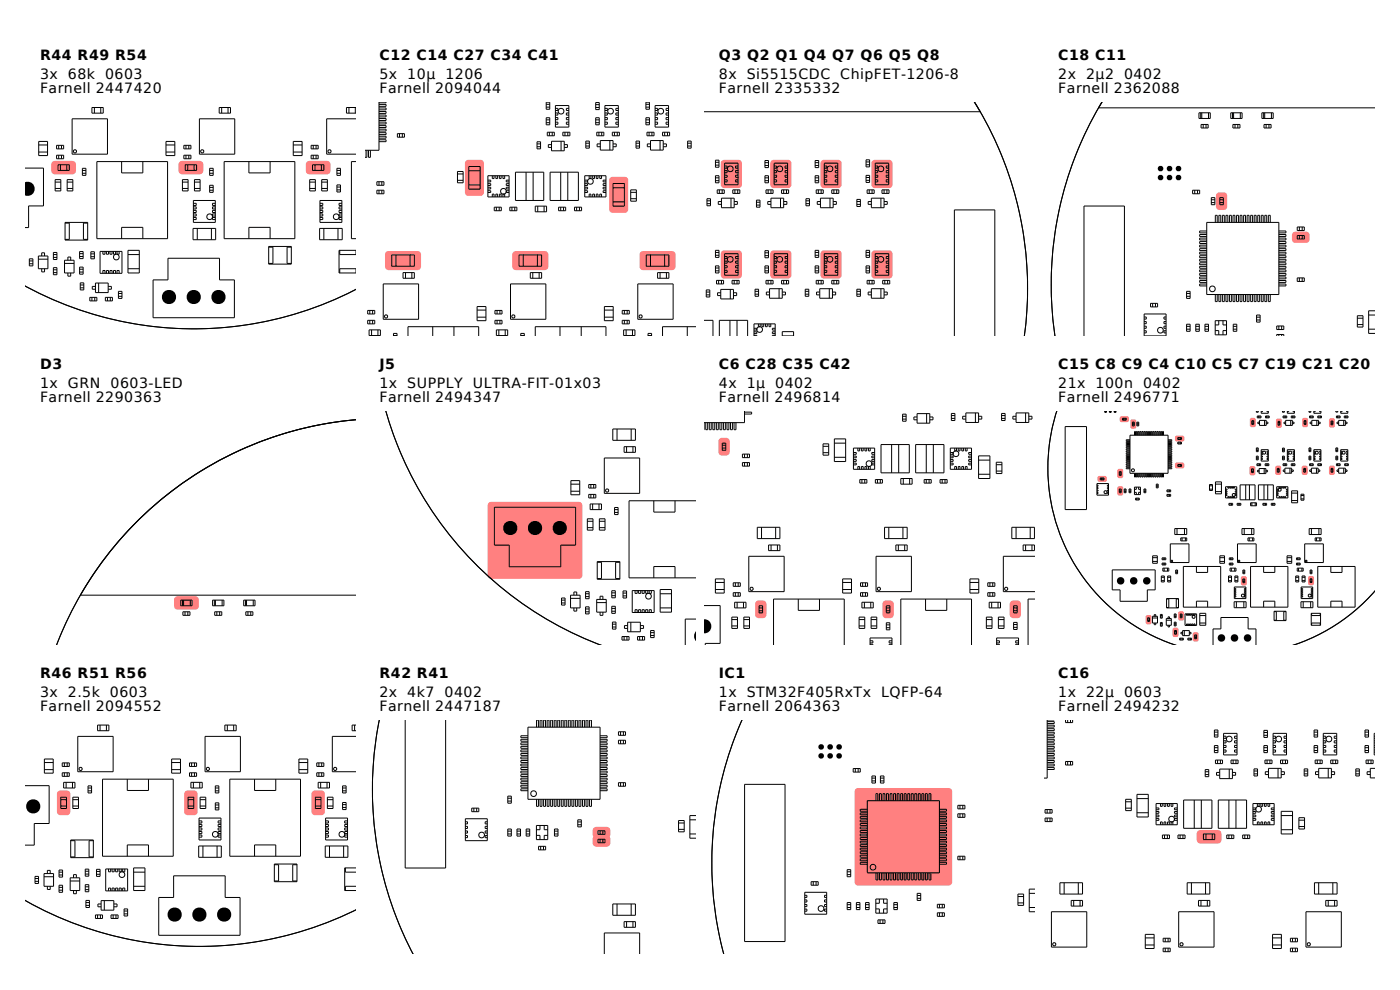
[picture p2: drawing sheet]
<svg xmlns="http://www.w3.org/2000/svg" width="297mm" height="210mm" viewBox="0 0 297 210" stroke-linecap="round" stroke-linejoin="round" font-family="sans-serif">
<defs><g id="words">
<g font-size="3">
<text x="8.5" y="12.8">R44 R49 R54</text>
<text x="8.5" y="16.8">3x</text>
<text x="14.4" y="16.8">68k</text>
<text x="22.3" y="16.8">0603</text>
<text x="80.5" y="12.8">C12 C14 C27 C34 C41</text>
<text x="80.5" y="16.8">5x</text>
<text x="86.4" y="16.8">10µ</text>
<text x="94.5" y="16.8">1206</text>
<text x="152.5" y="12.8">Q3 Q2 Q1 Q4 Q7 Q6 Q5 Q8</text>
<text x="152.5" y="16.8">8x</text>
<text x="158.4" y="16.8">Si5515CDC</text>
<text x="178.3" y="16.8">ChipFET-1206-8</text>
<text x="224.5" y="12.8">C18 C11</text>
<text x="224.5" y="16.8">2x</text>
<text x="230.4" y="16.8">2µ2</text>
<text x="238.5" y="16.8">0402</text>
<text x="8.5" y="19.8">Farnell 2447420</text>
<text x="80.5" y="19.8">Farnell 2094044</text>
<text x="152.5" y="19.8">Farnell 2335332</text>
<text x="224.5" y="19.8">Farnell 2362088</text>
<text x="8.5" y="78.3">D3</text>
<text x="8.5" y="82.3">1x</text>
<text x="14.4" y="82.3">GRN</text>
<text x="23.5" y="82.3">0603-LED</text>
<text x="80.5" y="78.3">J5</text>
<text x="80.5" y="82.3">1x</text>
<text x="86.4" y="82.3">SUPPLY</text>
<text x="100.3" y="82.3">ULTRA-FIT-01x03</text>
<text x="152.5" y="78.3">C6 C28 C35 C42</text>
<text x="152.5" y="82.3">4x</text>
<text x="158.4" y="82.3">1µ</text>
<text x="164.5" y="82.3">0402</text>
<text x="224.5" y="78.3">C15 C8 C9 C4 C10 C5 C7 C19 C21 C20 C22</text>
<text x="224.5" y="82.3">21x</text>
<text x="232.5" y="82.3">100n</text>
<text x="242.5" y="82.3">0402</text>
<text x="8.5" y="85.3">Farnell 2290363</text>
<text x="80.5" y="85.3">Farnell 2494347</text>
<text x="152.5" y="85.3">Farnell 2496814</text>
<text x="224.5" y="85.3">Farnell 2496771</text>
<text x="8.5" y="143.8">R46 R51 R56</text>
<text x="80.5" y="143.8">R42 R41</text>
<text x="152.5" y="143.8">IC1</text>
<text x="224.5" y="143.8">C16</text>
<text x="8.5" y="147.8">3x</text>
<text x="14.4" y="147.8">2.5k</text>
<text x="23.3" y="147.8">0603</text>
<text x="80.5" y="147.8">2x</text>
<text x="86.4" y="147.8">4k7</text>
<text x="94.3" y="147.8">0402</text>
<text x="152.5" y="147.8">1x</text>
<text x="158.4" y="147.8">STM32F405RxTx</text>
<text x="186.9" y="147.8">LQFP-64</text>
<text x="224.5" y="147.8">1x</text>
<text x="230.4" y="147.8">22µ</text>
<text x="238.5" y="147.8">0603</text>
<text x="8.5" y="150.8">Farnell 2094552</text>
<text x="80.5" y="150.8">Farnell 2447187</text>
<text x="152.5" y="150.8">Farnell 2064363</text>
<text x="224.5" y="150.8">Farnell 2494232</text>
</g>
</g></defs>
<g fill="#ff8080">
<path d="M11.1 34.4l.5-.3h3.8a.75 .75 0 0 1 .7 .8v1.3a.75 .75 0 0 1-.7 .8h-3.8a.75 .75 0 0 1-.7-.8v-1.3z"/>
<path d="M38.1 34.4l.5-.3h3.8a.75 .75 0 0 1 .7 .8v1.3a.75 .75 0 0 1-.7 .8h-3.8a.75 .75 0 0 1-.7-.8v-1.3z"/>
<path d="M65.1 34.4l.5-.3h3.8a.75 .75 0 0 1 .7 .8v1.3a.75 .75 0 0 1-.7 .8h-3.8a.75 .75 0 0 1-.7-.8v-1.3z"/>
</g>
<g fill="#000">
<path d="M5.5 38.6a1.47 1.47 0 0 1 1.9 1.5 1.47 1.47 0 0 1-1.9 1.4z"/>
<circle cx="35.8" cy="63" r="1.51"/>
<circle cx="41.1" cy="63" r="1.51"/>
<circle cx="46.3" cy="63" r="1.51"/>
</g>
<g fill="none" stroke="#000" stroke-width=".21">
<path d="M5.5 35.7h3.7v8h-3.1v4.6h-.6M8.2 32.3h1.9M8.2 30.8h1.9M8.2 30h1.9v3h-1.9zM11.7 40h1.2M11.7 38.6h1.2M11.7 38.1h1.2v2.4h-1.2zM12 30.8h1.5v.8h-1.5zM12 32.9h1.5v.8h-1.5zM12.3 35h2.4v1.2h-2.4zM12.5 30.8v.8M12.5 32.9v.8"/>
<path d="M12.8 35v1.2M13.1 30.8v.8M13.1 32.9v.8M14.2 35v1.2M14.3 40h1.2M14.3 38.6h1.2M14.3 38.1h1.2v2.4h-1.2zM15.3 25.2h7.5v7.5h-7.5zM15.7 31.9h.5v.4h-.5zM17.5 35.7h.7v1.5h-.7zM17.5 36.8h.7M17.5 36.2h.7"/>
<path d="M19.5 22.8h2.4v1.2h-2.4zM20 22.8v1.2M20.6 34.3h15v16.3h-15zM21.4 22.8v1.2M25.8 34.3v2.4h4.5v-2.4M35.2 32.3h1.9M35.2 30.8h1.9M35.2 30h1.9v3h-1.9zM38.7 40h1.2M38.7 38.6h1.2M38.7 38.1h1.2v2.4h-1.2zM39 32.9h1.5v.8h-1.5z"/>
<path d="M39 30.8h1.5v.8h-1.5zM39.3 35h2.4v1.2h-2.4zM39.5 30.8v.8M39.5 32.9v.8M39.8 35v1.2M40.1 30.8v.8M40.1 32.9v.8M41.2 35v1.2M41.3 40h1.2M41.3 38.6h1.2M41.3 38.1h1.2v2.4h-1.2zM42.3 25.2h7.5v7.5h-7.5z"/>
<path d="M42.7 31.9h.5v.4h-.5zM44.5 35.7h.7v1.5h-.7zM44.5 36.8h.7M44.5 36.2h.7M44.5 39.3h.7v1.5h-.7zM44.5 39.8h.7M46.5 22.8h2.4v1.2h-2.4zM47 22.8v1.2M47.6 34.3h15v16.3h-15zM48.4 22.8v1.2M52.8 34.3v2.4h4.5v-2.4M62.2 32.3h1.9"/>
<path d="M62.2 30.8h1.9M62.2 30h1.9v3h-1.9zM65.7 40h1.2M65.7 38.6h1.2M65.7 38.1h1.2v2.4h-1.2zM66 32.9h1.5v.8h-1.5zM66 30.8h1.5v.8h-1.5zM66.3 35h2.4v1.2h-2.4zM66.5 30.8v.8M66.5 32.9v.8M66.8 35v1.2M67.1 30.8v.8"/>
<path d="M67.1 32.9v.8M68.2 35v1.2M68.3 40h1.2M68.3 38.6h1.2M68.3 38.1h1.2v2.4h-1.2zM69.7 31.9h.5v.4h-.5zM71.5 35.7h.7v1.5h-.7zM71.5 36.8h.7M71.5 36.2h.7M71.5 39.2h.7v1.5h-.7zM71.5 39.7h.7M74 22.8v1.2"/>
<path d="M75.4 22.8v1.2M75.6 34.3h-1v16.3h1M75.6 22.8h-2.1v1.2h2.1M75.6 25.2h-6.3v7.5h6.3M6.2 54.9h.8v1.5h-.8zM6.2 56h.8M6.2 55.4h.8M8.1 54.3h2.1v2.7h-2.1zM8.1 55h2.1M8.9 54.3v-.7h.6v.7M8.9 57v.7h.6v-.7M11.3 54h.8"/>
<path d="M11.3 54.6h.8M11.3 53.6h.8v1.5h-.8zM11.3 56.8h.8v1.5h-.8zM11.3 57.2h.8M11.3 57.8h.8M13.7 55.9h2M13.7 55.2h2v2.7h-2zM13.8 47.2h4.8v3.7h-4.8zM13.8 47.3h.9v3.5h-.9M14.4 55.2v-.7h.6v.7M14.4 57.9v.7h.6v-.7M16.9 53.8h.7"/>
<path d="M16.9 53.4h.7v1.5h-.7zM16.9 56.7h.7v1.5h-.7zM16.9 54.4h.7M16.9 57.7h.7M16.9 57.1h.7M18.6 47.3h-.9v3.5h.9M19.3 53.9h.7M19.3 54.5h.7M19.3 53.4h.7v1.5h-.7zM21.2 53.3h4.7v4.7h-4.7zM21.8 53.3v.6h.5v-.6M21.8 58v-.6h.5v.6"/>
<path d="M22.6 53.3v.6h.4v-.6M22.6 58v-.6h.4v.6M23.3 53.3v.6h.5v-.6M23.3 58v-.6h.5v.6M24.1 53.3v.6h.4v-.6M24.1 58v-.6h.4v.6M24.8 53.3v.6h.5v-.6M24.8 58v-.6h.5v.6M25.8 50.6v-2.4h4.5v2.4M27.2 54h2.4M27.2 57h2.4M27.2 53.1h2.4v4.8h-2.4z"/>
<path d="M35.6 54.8h11v4.6h3.1v8h-17.2v-8h3.1zM41 48.5h4.8v2.4h-4.8zM41 42.5h4.7v4.7h-4.7zM41 46.1h.6v.5h-.6M41 45.4h.6v.4h-.6M41 44.6h.6v.5h-.6M41 43.9h.6v.4h-.6M41 43.1h.6v.5h-.6M41.9 48.5v2.4M44.5 40.4h.7M44.9 48.5v2.4M45.7 46.1h-.6v.5h.6"/>
<path d="M45.7 43.1h-.6v.5h.6M45.7 43.9h-.6v.4h.6M45.7 44.6h-.6v.5h.6M45.7 45.4h-.6v.4h.6M52.8 50.6v-2.4h4.5v2.4M57 52.3h4.8v3.7h-4.8zM57 52.4h.9v3.5h-.9M61.8 52.4h-.9v3.5h.9M67.8 48.5h4.8v2.4h-4.8zM67.9 42.5h4.6v4.7h-4.6zM67.9 46.1h.6v.5h-.6M67.9 45.4h.6v.4h-.6"/>
<path d="M67.9 44.6h.6v.5h-.6M67.9 43.9h.6v.4h-.6M67.9 43.1h.6v.5h-.6M68.7 48.5v2.4M71.5 40.3h.7M71.7 48.5v2.4M72.1 53.1v.9h3.4v-.9M72.1 57.9v-.9h3.4v.9M72.5 43.1h-.6v.5h.6M72.5 43.9h-.6v.4h.6M72.5 44.6h-.6v.5h.6M72.5 45.4h-.6v.4h.6"/>
<path d="M72.5 46.1h-.6v.5h.6M75.6 53.1h-3.7v4.8h3.7M5.5 60.7a74.9 74.9 0 0 0 70.1 .7 74.9 74.9 0 0 1-70.1-.7zM17 60h.8v1.5h-.8zM17 61.1h.8M17 60.5h.8M19.1 63.1h1.5v.7h-1.5zM19.5 63.1v.7M20.1 63.1v.7M20.3 60h2.7v2.1h-2.7zM20.3 60.8h-.7v.6h.7M20.9 60v2.1"/>
<path d="M22.4 63.1h1.5v.7h-1.5zM22.8 63.1v.7M23 60.8h.6v.6h-.6M23.4 63.1v.7M25.1 61.8h.8v1.5h-.8zM25.1 62.9h.8M25.1 62.3h.8"/>
<circle cx="24.7" cy="54.5" r=".6"/>
<circle cx="44.5" cy="46" r=".6"/>
<circle cx="71.3" cy="46" r=".6"/>
</g>
<path d="M37.1 126.7l.6-.2h3.7a.75 .75 0 0 1 .8 .7v1.4a.75 .75 0 0 1-.8 .7h-3.7a.75 .75 0 0 1-.8-.7v-1.4z" fill="#ff8080"/>
<g fill="none" stroke="#000" stroke-width=".21">
<path d="M75.6 89.1a74.9 74.9 0 0 0-58.5 37.2h58.5M29.1 110.6a74.9 74.9 0 0 1 46.5-21.6 74.9 74.9 0 0 0-63.6 47.8 74.6 74.6 0 0 1 17.1-26.2zM38.4 127.3h2.4v1.2h-2.4zM38.7 127.3v1.2M38.8 129.8h1.5v.7h-1.5zM39 127.3v1.2M39.3 129.8v.7M39.9 129.8v.7M40.4 127.3v1.2M45.1 127.3h2.4v1.2h-2.4zM45.5 127.3v1.2M45.6 129.8h1.5v.7h-1.5z"/>
<path d="M45.7 127.3v1.2M46 129.8v.7M46.6 129.8v.7M47.1 127.3v1.2M51.7 127.3h2.4v1.2h-2.4zM52.1 127.3v1.2M52.2 129.8h1.5v.7h-1.5zM52.3 127.3v1.2M52.6 129.8v.7M53.2 129.8v.7M53.7 127.3v1.2"/>
</g>
<g fill="#ff8080">
<path d="M12.3 167.9a2.62 2.62 0 0 1 2.2-.1l.4 .4v.2v3.8a.75 .75 0 0 1-.7 .7h-1.4a.75 .75 0 0 1-.7-.7v-3.8z"/>
<path d="M39.3 167.9a2.62 2.62 0 0 1 2.2-.1l.4 .4v.2v3.8a.75 .75 0 0 1-.7 .7h-1.4a.75 .75 0 0 1-.7-.7v-3.8z"/>
<path d="M66.3 167.9a2.62 2.62 0 0 1 2.2-.1l.4 .4v.2v3.8a.75 .75 0 0 1-.7 .7h-1.4a.75 .75 0 0 1-.7-.7v-3.8z"/>
</g>
<g fill="#000">
<circle cx="7.1" cy="171.1" r="1.51"/>
<circle cx="37" cy="194" r="1.51"/>
<circle cx="42.3" cy="194" r="1.51"/>
<circle cx="47.5" cy="194" r="1.51"/>
</g>
<g fill="none" stroke="#000" stroke-width=".21">
<path d="M16.5 156.2h7.5v7.5h-7.5zM20.7 153.8h2.4v1.2h-2.4zM21.2 153.8v1.2M22.6 153.8v1.2M43.5 156.2h7.5v7.5h-7.5zM47.7 153.8h2.4v1.2h-2.4zM48.2 153.8v1.2M49.6 153.8v1.2M75.2 153.8v1.2M75.6 153.8h-.9v1.2h.9M75.6 156.2h-5.1v7.5h5.1M5.5 166.7h4.9v8h-3.1v4.6h-1.8"/>
<path d="M9.4 163.3h1.9M9.4 161.8h1.9M9.4 161h1.9v3h-1.9zM12.9 171h1.2M12.9 169.6h1.2M12.9 169.1h1.2v2.4h-1.2zM13.2 161.8h1.5v.8h-1.5zM13.2 163.9h1.5v.8h-1.5zM13.5 166h2.4v1.2h-2.4zM13.7 161.8v.8M13.7 163.9v.8M14 166v1.2"/>
<path d="M14.3 161.8v.8M14.3 163.9v.8M15 178.2h4.8v3.7h-4.8zM15 178.3h.9v3.5h-.9M15.4 166v1.2M15.5 171h1.2M15.5 169.6h1.2M15.5 169.1h1.2v2.4h-1.2zM16.9 162.9h.5v.5h-.5zM18.7 166.7h.7v1.5h-.7zM18.7 167.8h.7M18.7 167.2h.7"/>
<path d="M19.8 178.3h-.9v3.5h.9M21.8 165.3h15v16.3h-15zM27 165.3v2.4h4.5v-2.4M36.4 163.3h1.9M36.4 161.8h1.9M36.4 161h1.9v3h-1.9zM39.9 171h1.2M39.9 169.6h1.2M39.9 169.1h1.2v2.4h-1.2zM40.2 163.9h1.5v.8h-1.5zM40.2 161.8h1.5v.8h-1.5zM40.5 166h2.4v1.2h-2.4z"/>
<path d="M40.7 161.8v.8M40.7 163.9v.8M41 166v1.2M41.3 161.8v.8M41.3 163.9v.8M42.2 179.5h4.8v2.4h-4.8zM42.2 173.5h4.7v4.7h-4.7zM42.2 177.1h.6v.5h-.6M42.2 176.4h.6v.4h-.6M42.2 175.6h.6v.5h-.6M42.2 174.9h.6v.4h-.6M42.2 174.1h.6v.5h-.6"/>
<path d="M42.4 166v1.2M42.5 171h1.2M42.5 169.6h1.2M42.5 169.1h1.2v2.4h-1.2zM43.1 179.5v2.4M43.9 162.9h.5v.5h-.5zM45.7 166.7h.7v1.5h-.7zM45.7 167.8h.7M45.7 167.2h.7M45.7 170.3h.7v1.5h-.7zM45.7 170.8h.7M45.7 171.4h.7"/>
<path d="M46.1 179.5v2.4M46.9 177.1h-.6v.5h.6M46.9 174.1h-.6v.5h.6M46.9 174.9h-.6v.4h.6M46.9 175.6h-.6v.5h.6M46.9 176.4h-.6v.4h.6M48.8 165.3h15v16.3h-15zM54 165.3v2.4h4.5v-2.4M63.4 163.3h1.9M63.4 161.8h1.9M63.4 161h1.9v3h-1.9zM66.9 171h1.2"/>
<path d="M66.9 169.6h1.2M66.9 169.1h1.2v2.4h-1.2zM67.2 163.9h1.5v.8h-1.5zM67.2 161.8h1.5v.8h-1.5zM67.5 166h2.4v1.2h-2.4zM67.7 161.8v.8M67.7 163.9v.8M68 166v1.2M68.3 161.8v.8M68.3 163.9v.8M69 179.5h4.8v2.4h-4.8zM69.1 173.5h4.6v4.7h-4.6z"/>
<path d="M69.1 177.1h.6v.5h-.6M69.1 176.4h.6v.4h-.6M69.1 175.6h.6v.5h-.6M69.1 174.9h.6v.4h-.6M69.1 174.1h.6v.5h-.6M69.4 166v1.2M69.5 171h1.2M69.5 169.6h1.2M69.5 169.1h1.2v2.4h-1.2zM69.9 179.5v2.4M70.9 162.9h.5v.5h-.5zM72.7 166.7h.7v1.5h-.7z"/>
<path d="M72.7 167.8h.7M72.7 167.2h.7M72.7 170.2h.7v1.5h-.7zM72.7 171.3h.7M72.7 170.7h.7M72.9 179.5v2.4M73.7 174.1h-.6v.5h.6M73.7 174.9h-.6v.4h.6M73.7 175.6h-.6v.5h.6M73.7 176.4h-.6v.4h.6M73.7 177.1h-.6v.5h.6M5.5 191.1a74.8 74.8 0 0 0 70.1 1.9 74.8 74.8 0 0 1-70.1-1.9z"/>
<path d="M7.4 185.9h.8v1.5h-.8zM7.4 187h.8M7.4 186.4h.8M9.3 185.3h2.1v2.7h-2.1zM9.3 186h2.1M10.1 185.3v-.6h.6v.6M10.1 188v.7h.6v-.7M12.5 185h.8M12.5 185.6h.8M12.5 184.6h.8v1.5h-.8zM12.5 187.8h.8v1.5h-.8zM12.5 188.2h.8"/>
<path d="M12.5 188.9h.8M14.9 186.9h2M14.9 186.2h2v2.7h-2zM15.6 186.2v-.6h.6v.6M15.6 188.9v.7h.6v-.7M18.1 184.8h.7M18.1 188.7h.7M18.1 184.4h.7v1.5h-.7zM18.1 187.7h.7v1.5h-.7zM18.1 185.4h.7M18.1 188.1h.7M18.2 191h.8v1.5h-.8z"/>
<path d="M18.2 192.1h.8M18.2 191.5h.8M20.3 194.1h1.5v.8h-1.5zM20.5 184.9h.7M20.5 185.5h.7M20.5 184.4h.7v1.5h-.7zM20.7 194.1v.8M21.3 194.1v.8M21.5 191.1h2.7v2h-2.7zM21.5 191.8h-.7v.6h.7M22.1 191.1v2M22.4 184.3h4.7v4.7h-4.7z"/>
<path d="M23 184.3v.6h.5v-.6M23 189v-.6h.5v.6M23.6 194.1h1.5v.8h-1.5zM23.8 184.3v.6h.4v-.6M23.8 189v-.6h.4v.6M24 194.1v.8M24.2 191.8h.6v.6h-.6M24.5 184.3v.6h.5v-.6M24.5 189v-.6h.5v.6M24.6 194.1v.8M25.3 184.3v.6h.4v-.6M25.3 189v-.6h.4v.6"/>
<path d="M26 184.3v.6h.5v-.6M26 189v-.6h.5v.6M26.3 192.8h.8v1.5h-.8zM26.3 193.9h.8M26.3 193.3h.8M27 181.6v-2.4h4.5v2.4M28.4 185h2.4M28.4 188h2.4M28.4 184.1h2.4v4.8h-2.4zM36.8 185.8h11v4.6h3.1v8h-17.2v-8h3.1zM54 181.6v-2.4h4.5v2.4M58.2 183.3h4.8v3.7h-4.8z"/>
<path d="M58.2 183.5h.9v3.4h-.9M63 183.5h-.9v3.4h.9M73.3 184.1v.9h2.3M75.6 188h-2.3v.9M75.6 184.1h-2.5v4.8h2.5"/>
<circle cx="45.7" cy="177" r=".6"/>
<circle cx="72.5" cy="177" r=".6"/>
<circle cx="25.9" cy="185.5" r=".6"/>
</g>
<g fill="#ff8080">
<path d="M129.5 37.7l.5-.2h2.5a.75 .75 0 0 1 .8 .8v6.1a.75 .75 0 0 1-.8 .8h-2.5a.75 .75 0 0 1-.8-.8v-6.1z"/>
<path d="M98.9 34.1l.5-.2h2.5a.75 .75 0 0 1 .8 .8v6.1a.75 .75 0 0 1-.8 .8h-2.5a.75 .75 0 0 1-.8-.8v-6.1z"/>
<path d="M81.9 53.5l.5-.2h6.2a.75 .75 0 0 1 .7 .7v2.6a.75 .75 0 0 1-.7 .7h-6.2a.75 .75 0 0 1-.7-.7v-2.6z"/>
<path d="M108.9 53.5l.5-.2h6.2a.75 .75 0 0 1 .7 .7v2.6a.75 .75 0 0 1-.7 .7h-6.2a.75 .75 0 0 1-.7-.7v-2.6z"/>
<path d="M135.9 53.5l.5-.2h6.2a.75 .75 0 0 1 .7 .7v2.6a.75 .75 0 0 1-.7 .7h-6.2a.75 .75 0 0 1-.7-.7v-2.6z"/>
</g>
<g fill="none" stroke="#000" stroke-width=".21">
<path d="M77.8 31.9v1.5h-.3M78.2 31.9v1.5h.4v-1.5M80 38.6h1.5v.7h-1.5zM80.4 29.7h1.5v.4h-1.5M80.4 21.7v10.2h-2.9M80.4 38.6v.7M80.4 22.2h1.5v.4h-1.5M80.4 22.9h1.5v.4h-1.5M80.4 23.6h1.5v.5h-1.5M80.4 24.4h1.5v.4h-1.5M80.4 25.2h1.5v.4h-1.5M80.4 25.9h1.5v.4h-1.5"/>
<path d="M80.4 26.7h1.5v.4h-1.5M80.4 27.4h1.5v.4h-1.5M80.4 28.2h1.5v.4h-1.5M80.4 28.9h1.5v.4h-1.5M81 38.6v.7M81.9 21.7l-1.5 .1M84.3 28.4h1.5v.7h-1.5zM84.8 28.4v.7M85.4 28.4v.7M97.1 38.3h1.2M97.1 36.9h1.2M97.1 36.4h1.2v2.4h-1.2z"/>
<path d="M99.5 35.3h2.4v4.8h-2.4zM99.5 36.2h2.4M99.5 39.2h2.4M103.5 38.2h.6v.4h-.6M103.5 39h.6v.3h-.6M103.5 39.7h.6v.4h-.6M103.5 37.3h4.5v4.5h-4.5zM104.5 37.3v.6h.3v-.6M105.2 37.3v.6h.4v-.6M106 37.3v.6h.3v-.6M106.7 37.3v.6h.4v-.6M108 38.2h-.6v.4h.6"/>
<path d="M108 39.7h-.6v.4h.6M108 39h-.6v.3h.6M109.4 36.5h6v6h-6zM111.6 36.5v6M113.1 36.5v6M113.9 30.5h.8M113.9 31.1h.8M113.9 30.1h.8v1.5h-.8zM115.9 25.4h.7M115.9 21.7v1.5h.7v-1.5M115.9 22.7h.7M115.9 22.1h.7"/>
<path d="M115.9 25h.7v1.5h-.7zM115.9 26h.7M116.1 28.1h1.5v.7h-1.5zM116.6 28.1v.7M116.7 36.5h6v6h-6zM117 30.7h-.7v.6h.7M117 30h2.7v2h-2.7zM117.2 28.1v.7M117.8 24h.6v.4h-.6M117.8 23h.6v.4h-.6M117.8 24.9h.6v.5h-.6M117.8 25.9h.6v.5h-.6"/>
<path d="M117.8 22.4h2.9v4.6h-2.9zM119 36.5v6M119 30v2M119.4 28.1h1.5v.7h-1.5zM119.7 30.7h.7v.6h-.7M119.9 28.1v.7M120.5 28.1v.7M120.5 36.5v6M120.7 24h-.5v.4h.5M120.7 23h-.5v.4h.5M120.7 24.9h-.5v.5h.5M120.7 25.9h-.5v.5h.5"/>
<path d="M124.1 38.2h.6v.4h-.6M124.1 39.7h.6v.4h-.6M124.1 39h.6v.3h-.6M124.1 37.3h4.5v4.5h-4.5zM124.3 30.4h.7M124.3 31h.7M124.3 29.9h.7v1.5h-.7zM125 37.3v.6h.4v-.6M125.8 37.3v.6h.3v-.6M126.4 25.4h.7M126.4 26h.7M126.4 25h.7v1.5h-.7z"/>
<path d="M126.4 21.8h.7v1.5h-.7zM126.4 22.8h.7M126.4 22.2h.7M126.5 37.3v.6h.4v-.6M126.6 28.1h1.5v.7h-1.5zM127.1 28.1v.7M127.3 37.3v.6h.3v-.6M127.4 29.8h2.7v2h-2.7zM127.4 30.5h-.7v.6h.7M127.7 28.1v.7M128.3 24h.6v.4h-.6M128.3 23h.6v.4h-.6"/>
<path d="M128.3 24.9h.6v.5h-.6M128.3 25.9h.6v.5h-.6M128.3 22.4h2.9v4.6h-2.9zM128.6 38.2h-.6v.4h.6M128.6 39.7h-.6v.4h.6M128.6 39h-.6v.3h.6M129.4 29.8v2M129.9 28.1h1.5v.7h-1.5zM130.1 39.8h2.4M130.1 38.9h2.4v4.8h-2.4zM130.1 30.5h.6v.6h-.6M130.4 28.1v.7"/>
<path d="M131 28.1v.7M131.2 24h-.5v.4h.5M131.2 23h-.5v.4h.5M131.2 24.9h-.5v.5h.5M131.2 25.9h-.5v.5h.5M134.9 30.4h.8M134.9 31h.8M134.9 29.9h.8v1.5h-.8zM137 25.4h.8M137 21.7v1.5h.8v-1.5M137 25h.8v1.5h-.8zM137 22.7h.8"/>
<path d="M137 22.1h.8M137 26h.8M137.3 28.1h1.5v.7h-1.5zM137.7 28.1v.7M138 30.5h-.7v.6h.7M138 29.8h2.7v2h-2.7zM138.3 28.1v.7M139 23h.5v.4h-.5M139 24h.5v.4h-.5M139 24.9h.5v.5h-.5M139 25.9h.5v.5h-.5M139 22.4h2.8v4.6h-2.8z"/>
<path d="M140 29.8v2M140.6 28.1h1.5v.7h-1.5zM140.7 30.5h.7v.6h-.7M141 28.1v.7M141.6 28.1v.7M141.8 24h-.5v.4h.5M141.8 23h-.5v.4h.5M141.8 24.9h-.5v.5h.5M141.8 25.9h-.5v.5h.5M145.9 30.4h.7M145.9 31h.7M145.9 29.9h.7v1.5h-.7z"/>
<path d="M80 40.4h1.5v.7h-1.5zM80.4 40.4v.7M81 40.4v.7M83.1 54.1h4.8v2.4h-4.8zM84 54.1v2.4M85.5 57.8h2.4v1.2h-2.4zM86 57.8v1.2M87 54.1v2.4M87.4 57.8v1.2M103.5 40.5h.6v.3h-.6M104.5 41.8v-.6h.3v.6M104.9 44h1.5v.7h-1.5z"/>
<path d="M105.2 41.8v-.6h.4v.6M105.3 44v.7M105.9 44v.7M106 41.8v-.6h.3v.6M106.7 41.8v-.6h.4v.6M108 40.5h-.6v.3h.6M108.2 44h1.5v.7h-1.5zM108.6 44v.7M109.2 44v.7M110.1 54.1h4.8v2.4h-4.8zM111 54.1v2.4M112.5 57.8h2.4v1.2h-2.4z"/>
<path d="M113 57.8v1.2M113.6 43.7h2.4v1.2h-2.4zM114 54.1v2.4M114.1 43.7v1.2M114.4 57.8v1.2M115.4 43.7v1.2M118.5 44h1.5v.7h-1.5zM119 44v.7M119.6 44v.7M121.9 44h1.5v.7h-1.5zM122.3 44v.7M122.9 44v.7"/>
<path d="M124.1 40.5h.6v.3h-.6M125 41.8v-.6h.4v.6M125.8 41.8v-.6h.3v.6M126.5 41.8v-.6h.4v.6M127.3 41.8v-.6h.3v.6M128.6 40.5h-.6v.3h.6M130.1 42.8h2.4M133.8 40.3h1.2v2.4h-1.2zM133.8 42.2h1.2M133.8 40.8h1.2M137.1 54.1h4.8v2.4h-4.8zM138 54.1v2.4"/>
<path d="M139.5 57.8h2.4v1.2h-2.4zM140 57.8v1.2M141 54.1v2.4M141.4 57.8v1.2M78 65.9h1.5v.7h-1.5zM78 68h1.5v.7h-1.5zM78.3 70h2.4v1.2h-2.4zM78.5 65.9v.7M78.5 68v.7M78.8 70v1.2M79.1 65.9v.7M79.1 68v.7"/>
<path d="M80.2 70v1.2M81.3 60.2h7.5v7.5h-7.5zM81.7 66.9h.5v.5h-.5zM83.5 71.3v-.6h.7v.6M83.5 71.2h.7M86.6 71.3v-2h15v2M91.8 69.3v2M96.3 69.3v2M101.2 65h1.9v3h-1.9zM101.2 65.8h1.9M101.2 67.3h1.9M105 68h1.5v.7h-1.5z"/>
<path d="M105 65.9h1.5v.7h-1.5zM105.3 70h2.4v1.2h-2.4zM105.5 65.9v.7M105.5 68v.7M105.8 70v1.2M106.1 65.9v.7M106.1 68v.7M107.2 70v1.2M108.3 60.2h7.5v7.5h-7.5zM108.7 66.9h.5v.5h-.5zM110.5 71.3v-.6h.7v.6M110.5 71.2h.7"/>
<path d="M113.6 71.3v-2h15v2M118.8 69.3v2M123.3 69.3v2M128.2 65h1.9v3h-1.9zM128.2 65.8h1.9M128.2 67.3h1.9M132 68h1.5v.7h-1.5zM132 65.9h1.5v.7h-1.5zM132.3 70h2.4v1.2h-2.4zM132.5 65.9v.7M132.5 68v.7M132.8 70v1.2"/>
<path d="M133.1 65.9v.7M133.1 68v.7M134.2 70v1.2M135.3 60.2h7.5v7.5h-7.5zM135.7 66.9h.5v.5h-.5zM137.5 71.3v-.6h.7v.6M137.5 71.2h.7M145.8 69.3v2M147.6 69.3h-7v2"/>
<circle cx="119" cy="23.6" r=".6"/>
<circle cx="125.3" cy="38.5" r=".6"/>
<circle cx="129.5" cy="23.6" r=".6"/>
<circle cx="140.2" cy="23.6" r=".6"/>
<circle cx="106.8" cy="40.6" r=".6"/>
</g>
<path d="M103.7 106.7l.5-.2h18.6a.75 .75 0 0 1 .8 .7v14.9a.75 .75 0 0 1-.8 .7h-18.6a.75 .75 0 0 1-.7-.7v-14.9z" fill="#ff8080"/>
<g fill="#000">
<path d="M147.6 133.5v3v-.4a2.25 2.25 0 0 1 0-2.3z"/>
<circle cx="108.3" cy="112" r="1.51"/>
<circle cx="113.5" cy="112" r="1.51"/>
<circle cx="118.8" cy="112" r="1.51"/>
</g>
<g fill="none" stroke="#000" stroke-width=".21">
<path d="M81.9 87.2a74.9 74.9 0 0 0 45.5 49.6 74.8 74.8 0 0 1-45.5-49.6M128.2 97.2h7.5v7.5h-7.5zM130 91h4.8v2.4h-4.8zM130.9 91v2.4M132.4 94.8h2.4v1.2h-2.4zM132.9 94.8v1.2M133.9 91v2.4M134.3 94.8v1.2M104.9 107.6h17.2v8h-3.1v4.6h-11v-4.6h-3.1zM121.1 104.2h1.9M121.1 102.7h1.9M121.1 102h1.9v3h-1.9z"/>
<path d="M124.6 111.9h1.2M124.6 110.6h1.2M124.6 110.1h1.2v2.4h-1.2zM124.9 102.8h1.5v.7h-1.5zM124.9 104.9h1.5v.7h-1.5zM125.2 106.9h2.4v1.2h-2.4zM125.4 102.8v.7M125.4 104.9v.7M125.7 106.9v1.2M126 102.8v.7M126 104.9v.7M126.7 119.1h4.8v3.8h-4.8z"/>
<path d="M126.7 119.3h.9v3.4h-.9M127.1 106.9v1.2M127.2 111.9h1.2M127.2 110.6h1.2M127.2 110.1h1.2v2.4h-1.2zM128.6 103.8h.5v.5h-.5zM130.4 107.7h.7v1.5h-.7zM130.4 108.7h.7M130.4 108.1h.7M131.5 119.3h-.9v3.4h.9M138.7 106.2v2.4h4.5v-2.4M147.6 106.2h-14.1v16.4h14.1"/>
<path d="M119.1 126.9h.8v1.5h-.8zM119.1 127.9h.8M119.1 127.3h.8M121.1 126.9h2M121.1 126.3h2v2.7h-2zM121.8 126.3v-.7h.6v.7M121.8 129v.6h.6v-.6M124.2 126h.8M124.2 126.6h.8M124.2 125.5h.8v1.5h-.8zM124.2 128.7h.8v1.5h-.8zM124.2 129.2h.8"/>
<path d="M124.2 129.8h.8M126.6 127.8h2M126.6 127.2h2v2.7h-2zM127.3 127.2v-.7h.6v.7M127.3 129.9v.6h.6v-.6M129.8 125.3h.7v1.5h-.7zM129.8 128.6h.7v1.5h-.7zM129.8 126.4h.7M129.8 125.8h.7M129.8 129.7h.7M129.8 129.1h.7M129.9 132h.8v1.5h-.8z"/>
<path d="M129.9 133h.8M129.9 132.4h.8M132 135h1.5v.8h-1.5zM132.2 125.8h.7M132.2 126.4h.7M132.2 125.4h.7v1.5h-.7zM132.4 135v.8M133 135v.8M133.2 132h2.7v2h-2.7zM133.2 132.7h-.7v.6h.7M133.8 132v2M134.1 125.3h4.7v4.6h-4.7z"/>
<path d="M134.7 125.3v.6h.5v-.6M134.7 129.9v-.6h.5v.6M135.3 135h1.5v.8h-1.5zM135.5 125.3v.6h.4v-.6M135.5 129.9v-.6h.4v.6M135.7 135v.8M135.9 132.7h.6v.6h-.6M136.2 125.3v.6h.5v-.6M136.2 129.9v-.6h.5v.6M136.3 135v.8M137 125.3v.6h.4v-.6M137 129.9v-.6h.4v.6"/>
<path d="M137.7 125.3v.6h.5v-.6M137.7 129.9v-.6h.5v.6M138 133.8h.8v1.5h-.8zM138 134.8h.8M138 134.2h.8M138.7 122.6v-2.4h4.5v2.4M140.1 125.1h2.4v4.8h-2.4zM140.1 129h2.4M140.1 126h2.4M147.6 131.3h-2.2v5.5"/>
<circle cx="137.6" cy="126.5" r=".6"/>
</g>
<g fill="#ff8080">
<path d="M126 177.4l.5-.2h2.2a.75 .75 0 0 1 .8 .8v.9a.75 .75 0 0 1-.8 .7h-2.2a.75 .75 0 0 1-.8-.7v-.9z"/>
<path d="M126 175.6l.5-.2h2.2a.75 .75 0 0 1 .8 .8v.9a.75 .75 0 0 1-.8 .7h-2.2a.75 .75 0 0 1-.8-.7v-.9z"/>
</g>
<g fill="none" stroke="#000" stroke-width=".21">
<path d="M80.5 152.7a74.8 74.8 0 0 0 7.1 49.6 74.7 74.7 0 0 1-7.1-49.6M86 152.7v31.4h8.6v-31.4M112 154.3h15.3v15.3h-15.3zM112 156.1h-1.5v.4h1.5M112 156.8h-1.5v.4h1.5M112 157.6h-1.5v.4h1.5M112 158.3h-1.5v.4h1.5M112 159.1h-1.5v.4h1.5M112 159.8h-1.5v.4h1.5M113.8 154.3v-1.5h.4v1.5M114.6 154.3v-1.5h.4v1.5M115.3 154.3v-1.5h.4v1.5"/>
<path d="M116.1 154.3v-1.5h.4v1.5M116.8 154.3v-1.5h.4v1.5M117.6 154.3v-1.5h.4v1.5M118.3 154.3v-1.5h.4v1.5M119.1 154.3v-1.5h.4v1.5M119.8 154.3v-1.5h.4v1.5M120.6 154.3v-1.5h.4v1.5M121.3 154.3v-1.5h.4v1.5M122.1 154.3v-1.5h.4v1.5M122.8 154.3v-1.5h.4v1.5M123.6 154.3v-1.5h.4v1.5M124.3 154.3v-1.5h.4v1.5"/>
<path d="M125.1 154.3v-1.5h.4v1.5M127.3 156.1h1.5v.4h-1.5M127.3 156.8h1.5v.4h-1.5M127.3 157.6h1.5v.4h-1.5M127.3 158.3h1.5v.4h-1.5M127.3 159.1h1.5v.4h-1.5M127.3 159.8h1.5v.4h-1.5M131.2 155.2h1.5v.8h-1.5zM131.2 157h1.5v.8h-1.5zM131.7 155.2v.8M131.7 157v.8M132.3 155.2v.8"/>
<path d="M132.3 157v.8M98.7 174.3h.5v.5h-.5M98.7 173.7h4.7v4.6h-4.7zM98.7 177.3h.5v.4h-.5M98.7 176.3h.5v.4h-.5M98.7 175.3h.5v.5h-.5M100.1 171.4h1.5v.8h-1.5zM100.5 171.4v.8M101.1 171.4v.8M103.4 174.3h-.5v.5h.5M103.4 177.3h-.5v.4h.5M103.4 175.3h-.5v.5h.5"/>
<path d="M103.4 176.3h-.5v.4h.5M107.7 176.3h.8M107.7 176.9h.8M107.7 175.9h.8v1.5h-.8zM107.7 168.9h.8v1.5h-.8zM107.7 169.9h.8M107.7 169.3h.8M109.7 176.3h.7M109.7 176.9h.7M109.7 175.9h.7v1.5h-.7zM111.6 176.3h.8M111.6 176.9h.8"/>
<path d="M111.6 175.9h.8v1.5h-.8zM112 160.6h-1.5v.4h1.5M112 161.3h-1.5v.4h1.5M112 162.1h-1.5v.4h1.5M112 162.8h-1.5v.4h1.5M112 163.6h-1.5v.4h1.5M112 164.3h-1.5v.4h1.5M112 165.1h-1.5v.4h1.5M112 165.8h-1.5v.4h1.5M112 166.6h-1.5v.4h1.5M112 167.3h-1.5v.4h1.5M113.8 175.1h2.4v3h-2.4z"/>
<path d="M113.8 177.2h.8v.9M113.8 169.6v1.5h.4v-1.5M114.3 179.5h1.5v.8h-1.5zM114.6 175.1v.9h-.8M114.6 169.6v1.5h.4v-1.5M114.7 179.5v.8M115.3 179.5v.8M115.3 169.6v1.5h.4v-1.5M115.5 175.1v.9h.7M116.1 169.6v1.5h.4v-1.5M116.2 177.2h-.7v.9M116.8 169.6v1.5h.4v-1.5"/>
<path d="M117.6 169.6v1.5h.4v-1.5M117.6 176.3h.8M117.6 176.9h.8M117.6 175.9h.8v1.5h-.8zM118.3 169.6v1.5h.4v-1.5M119.1 169.6v1.5h.4v-1.5M119.8 169.6v1.5h.4v-1.5M120.6 169.6v1.5h.4v-1.5M121.3 169.6v1.5h.4v-1.5M122.1 169.6v1.5h.4v-1.5M122.6 174.4h.7M122.6 175h.7"/>
<path d="M122.6 173.9h.7v1.5h-.7zM122.8 169.6v1.5h.4v-1.5M123.6 169.6v1.5h.4v-1.5M124.3 169.6v1.5h.4v-1.5M125.1 169.6v1.5h.4v-1.5M126.9 176.2h1.5v.8h-1.5zM126.9 178h1.5v.8h-1.5zM127.3 176.2v.8M127.3 178v.8M127.3 160.6h1.5v.4h-1.5M127.3 161.3h1.5v.4h-1.5M127.3 162.1h1.5v.4h-1.5"/>
<path d="M127.3 162.8h1.5v.4h-1.5M127.3 163.6h1.5v.4h-1.5M127.3 164.3h1.5v.4h-1.5M127.3 165.1h1.5v.4h-1.5M127.3 165.8h1.5v.4h-1.5M127.3 166.6h1.5v.4h-1.5M127.3 167.3h1.5v.4h-1.5M127.9 176.2v.8M127.9 178v.8M131.2 166h1.5v.8h-1.5zM131.7 166v.8M132.3 166v.8"/>
<path d="M144 175.9h1.2M144 174.6h1.2M144 174.1h1.2v2.4h-1.2zM146.4 176.9h1.2M146.4 173.9h1.2M147.6 173h-1.2v4.8h1.2M130 191.8h4.8v2.4h-4.8zM130.9 191.8v2.4M132.4 195.5h2.4v1.2h-2.4zM132.9 195.5v1.2M133.9 191.8v2.4M134.3 195.5v1.2"/>
<path d="M128.2 202.3v-4.4h7.5v4.4"/>
<circle cx="102.2" cy="177.1" r=".6"/>
<circle cx="113.2" cy="168.4" r=".6"/>
</g>
<g fill="#ff8080">
<path d="M174.3 53.3l.5-.2h3a.75 .75 0 0 1 .8 .8v4.5a.75 .75 0 0 1-.8 .7h-3a.75 .75 0 0 1-.7-.7v-4.5z"/>
<path d="M163.6 53.3l.6-.2h3a.75 .75 0 0 1 .7 .8v4.5a.75 .75 0 0 1-.7 .7h-3a.75 .75 0 0 1-.8-.7v-4.5z"/>
<path d="M153.1 53.3l.6-.2h3a.75 .75 0 0 1 .7 .8v4.5a.75 .75 0 0 1-.7 .7h-3a.75 .75 0 0 1-.8-.7v-4.5z"/>
<path d="M185.1 53.3l.5-.2h3a.75 .75 0 0 1 .8 .8v4.5a.75 .75 0 0 1-.8 .7h-3a.75 .75 0 0 1-.7-.7v-4.5z"/>
<path d="M163.6 34.1l.6-.2h3a.75 .75 0 0 1 .7 .8v4.5a.75 .75 0 0 1-.7 .7h-3a.75 .75 0 0 1-.8-.7v-4.5z"/>
<path d="M174.3 34.1l.5-.2h3a.75 .75 0 0 1 .8 .8v4.5a.75 .75 0 0 1-.8 .7h-3a.75 .75 0 0 1-.7-.7v-4.5z"/>
<path d="M185.1 34.1l.5-.2h3a.75 .75 0 0 1 .8 .8v4.5a.75 .75 0 0 1-.8 .7h-3a.75 .75 0 0 1-.7-.7v-4.5z"/>
<path d="M153.1 34.1l.6-.2h3a.75 .75 0 0 1 .7 .8v4.5a.75 .75 0 0 1-.7 .7h-3a.75 .75 0 0 1-.8-.7v-4.5z"/>
</g>
<g fill="none" stroke="#000" stroke-width=".21">
<path d="M151.8 34h.7v1.5h-.7zM151.8 37.3h.7v1.5h-.7zM151.8 38.3h.7M151.8 37.7h.7M151.8 35h.7M151.8 34.4h.7M153.7 34.6h2.9v4.6h-2.9zM153.7 35.2h.6v.5h-.6M153.7 36.2h.6v.4h-.6M153.7 37.2h.6v.4h-.6M153.7 38.1h.6v.5h-.6M156.6 35.2h-.5v.5h.5"/>
<path d="M156.6 36.2h-.5v.4h.5M156.6 37.2h-.5v.4h.5M156.6 38.1h-.5v.5h.5M162.3 34.1h.7v1.5h-.7zM162.3 37.3h.7v1.5h-.7zM162.3 35.1h.7M162.3 34.5h.7M162.3 38.3h.7M162.3 37.7h.7M164.2 34.6h2.9v4.6h-2.9zM164.2 35.2h.6v.5h-.6M164.2 36.2h.6v.4h-.6"/>
<path d="M164.2 37.2h.6v.4h-.6M164.2 38.1h.6v.5h-.6M167.1 35.2h-.5v.5h.5M167.1 36.2h-.5v.4h.5M167.1 37.2h-.5v.4h.5M167.1 38.1h-.5v.5h.5M172.9 34.1h.8v1.5h-.8zM172.9 37.3h.8v1.5h-.8zM172.9 35.1h.8M172.9 34.5h.8M172.9 38.3h.8M172.9 37.7h.8"/>
<path d="M174.9 35.2h.5v.5h-.5M174.9 36.2h.5v.4h-.5M174.9 37.2h.5v.4h-.5M174.9 38.1h.5v.5h-.5M174.9 34.6h2.8v4.6h-2.8zM177.7 35.2h-.5v.5h.5M177.7 36.2h-.5v.4h.5M177.7 37.2h-.5v.4h.5M177.7 38.1h-.5v.5h.5M183.7 37.2h.8v1.5h-.8zM183.7 33.9h.8v1.5h-.8zM183.7 35h.8"/>
<path d="M183.7 34.4h.8M183.7 38.3h.8M183.7 37.7h.8M185.7 34.6h2.9v4.6h-2.9zM185.7 35.2h.5v.5h-.5M185.7 36.2h.5v.4h-.5M185.7 37.2h.5v.4h-.5M185.7 38.1h.5v.5h-.5M188.6 35.2h-.6v.5h.6M188.6 36.2h-.6v.4h.6M188.6 37.2h-.6v.4h.6M188.6 38.1h-.6v.5h.6"/>
<path d="M206.7 21.7l1.3 2h-58.5M206.8 21.7a74.8 74.8 0 0 1 10.5 49.6 74.7 74.7 0 0 0-10.5-49.6zM150 42.2h.7v1.5h-.7zM150 43.2h.7M150 42.6h.7M151.8 56.4h.7v1.5h-.7zM151.8 53.1h.7v1.5h-.7zM151.8 54.2h.7M151.8 53.6h.7M151.8 57.5h.7M151.8 56.9h.7M152 59.5h1.5v.7h-1.5z"/>
<path d="M152.2 40.3h1.5v.7h-1.5zM152.5 59.5v.7M152.6 40.3v.7M153.1 42.8h-.7v.6h.7M153.1 42h2.7v2.1h-2.7zM153.1 59.5v.7M153.2 40.3v.7M153.7 54.4h.6v.5h-.6M153.7 55.4h.6v.4h-.6M153.7 56.4h.6v.4h-.6M153.7 57.3h.6v.5h-.6M153.7 53.8h2.9v4.6h-2.9z"/>
<path d="M155.1 42v2.1M155.3 59.5h1.5v.7h-1.5zM155.5 40.3h1.5v.7h-1.5zM155.8 42.8h.6v.6h-.6M155.8 59.5v.7M155.9 40.3v.7M156.4 59.5v.7M156.5 40.3v.7M156.6 54.4h-.5v.5h.5M156.6 55.4h-.5v.4h.5M156.6 56.4h-.5v.4h.5M156.6 57.3h-.5v.5h.5"/>
<path d="M160.5 42.5h.7v1.5h-.7zM160.5 43.5h.7M160.5 42.9h.7M162.3 56.4h.7v1.5h-.7zM162.3 53.2h.7v1.5h-.7zM162.3 57.5h.7M162.3 56.9h.7M162.3 54.2h.7M162.3 53.6h.7M162.5 40.3h1.5v.7h-1.5zM162.5 59.5h1.5v.7h-1.5zM163 40.3v.7"/>
<path d="M163 59.5v.7M163.6 42.8h-.7v.6h.7M163.6 42h2.7v2.1h-2.7zM163.6 40.3v.7M163.6 59.5v.7M164.2 54.4h.6v.5h-.6M164.2 55.4h.6v.4h-.6M164.2 56.4h.6v.4h-.6M164.2 57.3h.6v.5h-.6M164.2 53.8h2.9v4.6h-2.9zM165.6 42v2.1M165.8 40.3h1.5v.7h-1.5z"/>
<path d="M165.8 59.5h1.5v.7h-1.5zM166.3 42.8h.6v.6h-.6M166.3 40.3v.7M166.3 59.5v.7M166.9 40.3v.7M166.9 59.5v.7M167.1 54.4h-.5v.5h.5M167.1 55.4h-.5v.4h.5M167.1 56.4h-.5v.4h.5M167.1 57.3h-.5v.5h.5M171 42.2h.7v1.5h-.7zM171 43.2h.7"/>
<path d="M171 42.6h.7M172.9 56.4h.8v1.5h-.8zM172.9 53.1h.8v1.5h-.8zM172.9 54.2h.8M172.9 53.6h.8M172.9 57.5h.8M172.9 56.9h.8M173.2 40.3h1.5v.7h-1.5zM173.2 59.5h1.5v.7h-1.5zM173.6 40.3v.7M173.6 59.5v.7M174.1 42.8h-.7v.6h.7"/>
<path d="M174.1 42h2.7v2.1h-2.7zM174.2 40.3v.7M174.2 59.5v.7M174.9 54.4h.5v.5h-.5M174.9 55.4h.5v.4h-.5M174.9 56.4h.5v.4h-.5M174.9 57.3h.5v.5h-.5M174.9 53.8h2.8v4.6h-2.8zM176.1 42v2.1M176.5 40.3h1.5v.7h-1.5zM176.5 59.5h1.5v.7h-1.5zM176.8 42.8h.6v.6h-.6"/>
<path d="M176.9 40.3v.7M176.9 59.5v.7M177.5 40.3v.7M177.5 59.5v.7M177.7 54.4h-.5v.5h.5M177.7 55.4h-.5v.4h.5M177.7 56.4h-.5v.4h.5M177.7 57.3h-.5v.5h.5M181.8 42.8h.8M181.8 43.4h.8M181.8 42.3h.8v1.5h-.8zM183.7 56.4h.8v1.5h-.8z"/>
<path d="M183.7 53.1h.8v1.5h-.8zM183.7 54.2h.8M183.7 53.6h.8M183.7 57.5h.8M183.7 56.9h.8M184 40.3h1.5v.7h-1.5zM184 59.5h1.5v.7h-1.5zM184.4 40.3v.7M184.4 59.5v.7M184.9 42.8h-.7v.6h.7M184.9 42h2.7v2.1h-2.7zM185 40.3v.7"/>
<path d="M185 59.5v.7M185.7 54.4h.5v.5h-.5M185.7 55.4h.5v.4h-.5M185.7 56.4h.5v.4h-.5M185.7 57.3h.5v.5h-.5M185.7 53.8h2.9v4.6h-2.9zM186.9 42v2.1M187.1 40.3h1.5v.7h-1.5zM187.3 59.5h1.5v.7h-1.5zM187.6 42.8h.6v.6h-.6M187.6 40.3v.7M187.7 59.5v.7"/>
<path d="M188.2 40.3v.7M188.3 59.5v.7M188.6 54.4h-.6v.5h.6M188.6 55.4h-.6v.4h.6M188.6 56.4h-.6v.4h.6M188.6 57.3h-.6v.5h.6M149.5 68h1.8v3.3M149.8 62h.8M149.8 62.6h.8M149.8 61.5h.8v1.5h-.8zM152.6 71.3v-3.3h6v3.3M152.9 61.4h2.7v2h-2.7z"/>
<path d="M152.9 62.1h-.7v.6h.7M154.9 68v3.3M154.9 61.4v2M155.6 62.1h.7v.6h-.7M156.4 68v3.3M160 71.3v-2.6h4.5v2.6M160 69.6h.6v.4h-.6M160 70.4h.6v.4h-.6M160 71.1h.6v.2M160.2 61.8h.7M160.2 62.4h.7M160.2 61.4h.7v1.5h-.7z"/>
<path d="M160.9 68.7v.6h.4v-.6M161.7 68.7v.6h.3v-.6M162.4 68.7v.6h.4v-.6M163.2 68.7v.6h.3v-.6M163.3 61.2h2.7v2.1h-2.7zM163.3 62h-.7v.6h.7M164.5 69.6h-.6v.4h.6M164.5 70.4h-.6v.4h.6M164.5 71.1h-.6v.2M165.3 61.2v2.1M166 71.3h2.4M166 71.3v-.9h2.4v.9"/>
<path d="M166 62h.6v.6h-.6M170.8 61.8h.8M170.8 62.4h.8M170.8 61.4h.8v1.5h-.8zM173.9 62h-.7v.6h.7M173.9 61.2h2.7v2.1h-2.7zM175.9 61.2v2.1M176.6 62h.7v.6h-.7M181.8 61.4h.8v1.5h-.8zM181.8 61.8h.8M181.8 62.4h.8M184.9 62h-.7v.6h.7"/>
<path d="M184.9 61.2h2.7v2.1h-2.7zM186.9 61.2v2.1M187.6 62h.6v.6h-.6M202.5 71.3v-26.8h8.6v26.8"/>
<circle cx="154.9" cy="35.8" r=".6"/>
<circle cx="165.4" cy="35.8" r=".6"/>
<circle cx="176.1" cy="35.8" r=".6"/>
<circle cx="186.9" cy="35.8" r=".6"/>
<circle cx="154.9" cy="55" r=".6"/>
<circle cx="165.4" cy="55" r=".6"/>
<circle cx="176.1" cy="55" r=".6"/>
<circle cx="186.9" cy="55" r=".6"/>
<circle cx="161.2" cy="69.9" r=".6"/>
</g>
<g fill="#ff8080">
<path d="M152.6 93.1a1.59 1.59 0 0 1 2.2 .2v2.6a.75 .75 0 0 1-.7 .7h-.9a.75 .75 0 0 1-.8-.7v-2.3z"/>
<path d="M160.4 127.6a1.59 1.59 0 0 1 2.2 .2v2.6a.75 .75 0 0 1-.7 .7h-.9a.75 .75 0 0 1-.8-.7v-2.3z"/>
<path d="M187.4 127.6a1.59 1.59 0 0 1 2.2 .2v2.6a.75 .75 0 0 1-.7 .7h-.9a.75 .75 0 0 1-.8-.7v-2.3z"/>
<path d="M214.4 127.6a1.59 1.59 0 0 1 2.2 .2v2.6a.75 .75 0 0 1-.7 .7h-.9a.75 .75 0 0 1-.8-.7v-2.3z"/>
</g>
<g fill="none" stroke="#000" stroke-width=".21">
<path d="M149.7 89.7v1.5h.4v-1.5M150.5 89.7v1.5h.4v-1.5M151.2 89.7v1.5h.4v-1.5M152 89.7v1.5h.4v-1.5M152.7 89.7v1.5h.4v-1.5M153.2 94.5h.8M153.2 95.1h.8M153.2 94h.8v1.5h-.8zM153.5 89.7v1.5h.4v-1.5M154.2 89.7v1.5h.4v-1.5M155 89.7v1.5h.4v-1.5M155.7 89.7v1.5h.4v-1.5"/>
<path d="M157.5 98.1h1.5v.8h-1.5zM157.5 96.3h1.5v.8h-1.5zM158 87.4h1.5v.4h-1.5M158 87.2v2.5h-8.5M158 96.3v.8M158 98.1v.8M158.6 96.3v.8M158.6 98.1v.8M174.6 96h1.2M174.6 94.7h1.2M174.6 94.2h1.2v2.4h-1.2zM177 94h2.4"/>
<path d="M177 93.1h2.4v4.8h-2.4zM177 97h2.4M181.1 95.1h4.5v4.5h-4.5zM181.1 98.3h.6v.3h-.6M181.1 96h.6v.4h-.6M181.1 96.7h.6v.4h-.6M181.1 97.5h.6v.4h-.6M182 95.1v.6h.4v-.6M182 99.6v-.6h.4v.6M182.8 95.1v.6h.3v-.6M182.8 99.6v-.6h.3v.6M183.5 95.1v.6h.4v-.6"/>
<path d="M183.5 99.6v-.6h.4v.6M184.3 95.1v.6h.3v-.6M184.3 99.6v-.6h.3v.6M185.6 98.3h-.6v.3h.6M185.6 97.5h-.6v.4h.6M185.6 96.7h-.6v.4h.6M185.6 96h-.6v.4h.6M186.9 94.3h6v6h-6zM189.2 94.3v6M190.7 94.3v6M191.5 88.3h.7M191.5 88.9h.7"/>
<path d="M191.5 87.9h.7v1.5h-.7zM194.3 94.3h6v6h-6zM194.6 87.7h2.7v2.1h-2.7zM194.6 88.5h-.7v.6h.7M196.5 94.3v6M196.6 87.7v2.1M197.3 88.5h.6v.6h-.6M198 94.3v6M201.6 95.1h4.5v4.5h-4.5zM201.6 98.3h.6v.3h-.6M201.6 97.5h.6v.4h-.6M201.6 96.7h.6v.4h-.6"/>
<path d="M201.6 96h.6v.4h-.6M201.9 88.2h.7M201.9 88.8h.7M201.9 87.7h.7v1.5h-.7zM202.6 95.1v.6h.3v-.6M202.6 99.6v-.6h.3v.6M203.3 95.1v.6h.4v-.6M203.3 99.6v-.6h.4v.6M204.1 95.1v.6h.3v-.6M204.1 99.6v-.6h.3v.6M204.8 95.1v.6h.4v-.6M204.8 99.6v-.6h.4v.6"/>
<path d="M204.9 87.6h2.7v2h-2.7zM204.9 88.3h-.6v.6h.6M206.1 98.3h-.6v.3h.6M206.1 97.5h-.6v.4h.6M206.1 96.7h-.6v.4h.6M206.1 96h-.6v.4h.6M207 87.6v2M207.6 97.6h2.4M207.6 96.7h2.4v4.8h-2.4zM207.6 88.3h.7v.6h-.7M211.4 98.1h1.2v2.4h-1.2zM211.4 99.9h1.2"/>
<path d="M211.4 98.6h1.2M212.5 88.2h.8M212.5 88.8h.8M212.5 87.7h.8v1.5h-.8zM215.6 88.3h-.7v.6h.7M215.6 87.6h2.7v2h-2.7zM217.6 87.6v2M218.3 88.3h.7v.6h-.7M158.9 118h7.5v7.5h-7.5zM160.7 111.9h4.8v2.4h-4.8zM161.6 111.9v2.4M163.1 115.6h2.4v1.2h-2.4z"/>
<path d="M163.6 115.6v1.2M164.6 111.9v2.4M164.9 115.6v1.2M182.4 101.7h1.5v.8h-1.5zM182.9 101.7v.8M183.5 101.7v.8M185.7 101.7h1.5v.8h-1.5zM185.9 118h7.5v7.5h-7.5zM186.2 101.7v.8M186.8 101.7v.8M187.7 111.9h4.8v2.4h-4.8zM188.6 111.9v2.4"/>
<path d="M190.1 115.6h2.4v1.2h-2.4zM190.6 115.6v1.2M191.1 101.5h2.4v1.2h-2.4zM191.6 111.9v2.4M191.6 101.5v1.2M191.9 115.6v1.2M193 101.5v1.2M196.1 101.7h1.5v.8h-1.5zM196.5 101.7v.8M197.1 101.7v.8M199.5 101.7h1.4v.8h-1.4zM199.9 101.7v.8"/>
<path d="M200.5 101.7v.8M207.6 100.6h2.4M214.7 111.9h4.8v2.4h-4.8zM215.6 111.9v2.4M217.1 115.6h2.4v1.2h-2.4zM217.6 115.6v1.2M218.6 111.9v2.4M219 115.6v1.2M219.6 118h-6.7v7.5h6.7M149.5 128.5h3.3v8h-3.2v.3M151.8 125.1h1.9M151.8 123.6h1.9"/>
<path d="M151.8 122.8h1.9v3h-1.9zM155.3 132.8h1.2M155.3 131.4h1.2M155.3 130.9h1.2v2.4h-1.2zM155.6 123.6h1.5v.8h-1.5zM155.6 125.7h1.5v.8h-1.5zM155.9 127.8h2.4v1.2h-2.4zM156 123.6v.8M156 125.7v.8M156.4 127.8v1.2M156.6 123.6v.8M156.6 125.7v.8"/>
<path d="M157.7 127.8v1.2M157.8 130.9h1.2v2.4h-1.2zM157.8 132.8h1.2M157.8 131.4h1.2M159.2 124.7h.5v.4h-.5zM161 128.5h.8v1.5h-.8zM161 129.6h.8M161 129h.8M164.1 136.8v-9.7h15v9.7M169.4 127.1v2.4h4.5v-2.4M178.8 125.1h1.9M178.8 123.6h1.9"/>
<path d="M178.8 122.8h1.9v3h-1.9zM182.3 130.9h1.2v2.4h-1.2zM182.3 132.8h1.2M182.3 131.4h1.2M182.6 125.7h1.5v.8h-1.5zM182.6 123.6h1.5v.8h-1.5zM182.9 127.8h2.4v1.2h-2.4zM183 123.6v.8M183 125.7v.8M183.4 127.8v1.2M183.6 123.6v.8M183.6 125.7v.8"/>
<path d="M184.6 136.8v-1.5h4.6v1.5M184.6 136.7h.6v.1M184.6 135.9h.6v.5h-.6M184.7 127.8v1.2M184.8 132.8h1.2M184.8 131.4h1.2M184.8 130.9h1.2v2.4h-1.2zM186.2 124.7h.5v.4h-.5zM188 128.5h.8v1.5h-.8zM188 129.6h.8M188 129h.8M188 132.1h.8v1.5h-.8z"/>
<path d="M188 132.6h.8M188 133.2h.8M189.2 136.7h-.6v.1M189.2 135.9h-.6v.5h.6M191.1 136.8v-9.7h15v9.7M196.4 127.1v2.4h4.5v-2.4M205.8 125.1h1.9M205.8 123.6h1.9M205.8 122.8h1.9v3h-1.9zM209.3 132.8h1.2M209.3 131.4h1.2M209.3 130.9h1.2v2.4h-1.2z"/>
<path d="M209.6 125.7h1.5v.8h-1.5zM209.6 123.6h1.5v.8h-1.5zM209.9 127.8h2.4v1.2h-2.4zM210 123.6v.8M210 125.7v.8M210.4 127.8v1.2M210.6 123.6v.8M210.6 125.7v.8M211.5 136.8v-1.5h4.6v1.5M211.5 136.7h.6v.1M211.5 135.9h.6v.5h-.6M211.8 127.8v1.2"/>
<path d="M211.8 132.8h1.2M211.8 131.4h1.2M211.8 130.9h1.2v2.4h-1.2zM213.2 124.7h.5v.4h-.5zM215.1 128.5h.7v1.5h-.7zM215.1 129.6h.7M215.1 129h.7M215.1 132h.7v1.5h-.7zM215.1 133.1h.7M215.1 132.5h.7M216.1 136.7h-.6v.1M216.1 135.9h-.6v.5h.6"/>
<path d="M219.6 127.1h-1.5v9.7"/>
<circle cx="184.4" cy="98.4" r=".6"/>
<circle cx="202.8" cy="96.3" r=".6"/>
</g>
<path d="M149.5 131.4a1.5 1.5 0 0 1 1.4 1.5 1.5 1.5 0 0 1-1.4 1.5z" fill="#000"/>
<path d="M181.5 167.4l.6-.2h19.2a.75 .75 0 0 1 .7 .7v19.2a.75 .75 0 0 1-.7 .8h-19.2a.75 .75 0 0 1-.8-.8v-19.2z" fill="#ff8080"/>
<g fill="none" stroke="#000" stroke-width=".21">
<path d="M157.5 152.7a74.9 74.9 0 0 0-4 49.6M157.5 152.7a74.6 74.6 0 0 0-4 49.6M158 166.4h8.6v33.3h-8.6zM181 163h1.5v.8h-1.5zM181.5 163v.8M182.1 163v.8M184 171.7h-1.5v.4h1.5M184 172.4h-1.5v.4h1.5M184 173.2h-1.5v.4h1.5M184 173.9h-1.5v.4h1.5M184 174.7h-1.5v.4h1.5M184 175.4h-1.5v.5h1.5"/>
<path d="M184 176.2h-1.5v.4h1.5M184 176.9h-1.5v.4h1.5M184 177.7h-1.5v.4h1.5M184 178.4h-1.5v.5h1.5M184 179.2h-1.5v.4h1.5M184 179.9h-1.5v.4h1.5M184 169.9h15.3v15.3h-15.3zM185 164.6h.7v1.5h-.7zM185 165.1h.7M185 165.7h.7M185.8 169.9v-1.5h.4v1.5M186.6 169.9v-1.5h.4v1.5"/>
<path d="M186.8 164.6h.7v1.5h-.7zM186.8 165.1h.7M186.8 165.7h.7M187.3 169.9v-1.5h.4v1.5M188.1 169.9v-1.5h.4v1.5M188.8 169.9v-1.5h.5v1.5M189.6 169.9v-1.5h.4v1.5M190.3 169.9v-1.5h.4v1.5M191.1 169.9v-1.5h.4v1.5M191.8 169.9v-1.5h.5v1.5M192.6 169.9v-1.5h.4v1.5M193.3 169.9v-1.5h.4v1.5"/>
<path d="M194.1 169.9v-1.5h.4v1.5M194.8 169.9v-1.5h.5v1.5M195.6 169.9v-1.5h.4v1.5M196.3 169.9v-1.5h.5v1.5M197.1 169.9v-1.5h.4v1.5M199.3 171.7h1.5v.4h-1.5M199.3 172.4h1.5v.4h-1.5M199.3 173.2h1.5v.4h-1.5M199.3 173.9h1.5v.4h-1.5M199.3 174.7h1.5v.4h-1.5M199.3 175.4h1.5v.5h-1.5M199.3 176.2h1.5v.4h-1.5"/>
<path d="M199.3 176.9h1.5v.4h-1.5M199.3 177.7h1.5v.4h-1.5M199.3 178.4h1.5v.5h-1.5M199.3 179.2h1.5v.4h-1.5M199.3 179.9h1.5v.4h-1.5M203.2 170.8h1.5v.8h-1.5zM203.2 172.6h1.5v.8h-1.5zM203.7 170.8v.8M203.7 172.6v.8M204.3 170.8v.8M204.3 172.6v.8M170.7 191.9h.5v.4h-.5"/>
<path d="M170.7 189.3h4.7v4.6h-4.7zM170.7 192.9h.5v.4h-.5M170.7 190.9h.5v.5h-.5M170.7 189.9h.5v.5h-.5M172.1 187h1.5v.8h-1.5zM172.5 187v.8M173.1 187v.8M175.4 191.9h-.5v.4h.5M175.4 192.9h-.5v.4h.5M175.4 189.9h-.5v.5h.5M175.4 190.9h-.5v.5h.5M179.7 191.9h.8"/>
<path d="M179.7 192.5h.8M179.7 191.5h.8v1.5h-.8zM179.7 184.5h.8v1.5h-.8zM179.7 185.5h.8M179.7 184.9h.8M181.7 191.9h.7M181.7 192.5h.7M181.7 191.5h.7v1.5h-.7zM183.6 191.9h.8M183.6 192.5h.8M183.6 191.5h.8v1.5h-.8zM184 180.7h-1.5v.4h1.5"/>
<path d="M184 181.4h-1.5v.4h1.5M184 182.2h-1.5v.4h1.5M184 182.9h-1.5v.5h1.5M185.8 192.8h.8v.9M185.8 190.7h2.4v3h-2.4zM185.8 185.2v1.5h.4v-1.5M186.3 195.1h1.5v.8h-1.5zM186.6 190.7v.9h-.8M186.6 185.2v1.5h.4v-1.5M186.7 195.1v.8M187.3 195.1v.8M187.3 185.2v1.5h.4v-1.5"/>
<path d="M187.5 190.7v.9h.7M188.1 185.2v1.5h.4v-1.5M188.2 192.8h-.7v.9M188.8 185.2v1.5h.5v-1.5M189.6 185.2v1.5h.4v-1.5M189.6 191.9h.8M189.6 192.5h.8M189.6 191.5h.8v1.5h-.8zM190.3 185.2v1.5h.4v-1.5M191.1 185.2v1.5h.4v-1.5M191.8 185.2v1.5h.5v-1.5M192.6 185.2v1.5h.4v-1.5"/>
<path d="M193.3 185.2v1.5h.4v-1.5M194.1 185.2v1.5h.4v-1.5M194.6 190h.7M194.6 190.6h.7M194.6 189.5h.7v1.5h-.7zM194.8 185.2v1.5h.5v-1.5M195.6 185.2v1.5h.4v-1.5M196.3 185.2v1.5h.5v-1.5M197.1 185.2v1.5h.4v-1.5M198.9 193.6h1.5v.8h-1.5zM198.9 191.8h1.5v.8h-1.5zM199.3 191.8v.8"/>
<path d="M199.3 193.6v.8M199.3 180.7h1.5v.4h-1.5M199.3 181.4h1.5v.4h-1.5M199.3 182.2h1.5v.4h-1.5M199.3 182.9h1.5v.5h-1.5M199.9 191.8v.8M199.9 193.6v.8M203.2 181.6h1.5v.8h-1.5zM203.7 181.6v.8M204.3 181.6v.8M216 191.5h1.2M216 190.2h1.2"/>
<path d="M216 189.7h1.2v2.4h-1.2zM218.4 192.5h1.2M218.4 189.5h1.2M219.6 188.6h-1.2v4.8h1.2"/>
<circle cx="174.2" cy="192.7" r=".6"/>
<circle cx="185.2" cy="184" r=".6"/>
</g>
<g fill="#000">
<circle cx="174.2" cy="158.5" r=".6"/>
<circle cx="176.1" cy="158.5" r=".6"/>
<circle cx="178" cy="158.5" r=".59"/>
<circle cx="174.2" cy="160.4" r=".6"/>
<circle cx="176.1" cy="160.4" r=".6"/>
<circle cx="178" cy="160.4" r=".59"/>
</g>
<g fill="#ff8080">
<path d="M258.2 41a1.59 1.59 0 0 1 2.1 .3l.1 2.5a.75 .75 0 0 1-.8 .8h-.9a.75 .75 0 0 1-.7-.8v-2.2z"/>
<path d="M274.3 49.4l.6-.3h2.2a.75 .75 0 0 1 .8 .8v.9a.75 .75 0 0 1-.8 .7h-2.2a.75 .75 0 0 1-.8-.7v-.9z"/>
</g>
<g fill="none" stroke="#000" stroke-width=".21">
<path d="M233.8 21.7a74.7 74.7 0 0 0-10 49.6 74.7 74.7 0 0 1 10-49.6l-.7 1.2h58.5M254.4 23.9h2.4v1.2h-2.4zM254.8 23.9v1.2M254.8 26.4h1.5v.8h-1.5zM255 23.9v1.2M255.3 26.4v.8M255.9 26.4v.8M256.4 23.9v1.2M261.1 23.9h2.4v1.2h-2.4zM261.5 23.9v1.2M261.6 26.4h1.5v.8h-1.5zM261.7 23.9v1.2"/>
<path d="M262 26.4v.8M262.6 26.4v.8M263.2 23.9v1.2M267.7 23.9h2.4v1.2h-2.4zM268.1 23.9v1.2M268.2 26.4h1.5v.8h-1.5zM268.3 23.9v1.2M268.6 26.4v.8M269.2 26.4v.8M269.8 23.9v1.2M253 40.4h1.5v.7h-1.5zM253.5 40.4v.7"/>
<path d="M254.1 40.4v.7M256 49h-1.5v.4h1.5M256 49.8h-1.5v.4h1.5M256 50.5h-1.5v.4h1.5M256 51.3h-1.5v.4h1.5M256 52h-1.5v.4h1.5M256 52.8h-1.5v.4h1.5M256 53.5h-1.5v.4h1.5M256 54.3h-1.5v.4h1.5M256 55h-1.5v.4h1.5M256 55.8h-1.5v.4h1.5M256 56.5h-1.5v.4h1.5"/>
<path d="M256 57.3h-1.5v.4h1.5M256 58h-1.5v.4h1.5M256 58.8h-1.5v.4h1.5M256 59.5h-1.5v.4h1.5M256 47.2h15.3v15.3h-15.3zM257 41.9h.8v1.5h-.8zM257 42.4h.8M257 43h.8M257.9 47.2v-1.5h.4v1.5M258.6 47.2v-1.5h.4v1.5M258.8 41.9h.8v1.5h-.8zM258.8 42.4h.8"/>
<path d="M258.8 43h.8M259.4 47.2v-1.5h.4v1.5M260.1 47.2v-1.5h.4v1.5M260.9 47.2v-1.5h.4v1.5M261.6 47.2v-1.5h.4v1.5M262.4 47.2v-1.5h.4v1.5M263.1 47.2v-1.5h.4v1.5M263.9 47.2v-1.5h.4v1.5M264.6 47.2v-1.5h.4v1.5M265.4 47.2v-1.5h.4v1.5M266.1 47.2v-1.5h.4v1.5M266.9 47.2v-1.5h.4v1.5"/>
<path d="M267.6 47.2v-1.5h.4v1.5M268.4 47.2v-1.5h.4v1.5M269.1 47.2v-1.5h.4v1.5M271.3 49h1.5v.4h-1.5M271.3 49.8h1.5v.4h-1.5M271.3 50.5h1.5v.4h-1.5M271.3 51.3h1.5v.4h-1.5M271.3 52h1.5v.4h-1.5M271.3 52.8h1.5v.4h-1.5M271.3 53.5h1.5v.4h-1.5M271.3 54.3h1.5v.4h-1.5M271.3 55h1.5v.4h-1.5"/>
<path d="M271.3 55.8h1.5v.4h-1.5M271.3 56.5h1.5v.4h-1.5M271.3 57.3h1.5v.4h-1.5M271.3 58h1.5v.4h-1.5M271.3 58.8h1.5v.4h-1.5M271.3 59.5h1.5v.4h-1.5M275.2 48.2h1.5v.7h-1.5zM275.2 50h1.5v.7h-1.5zM275.2 59h1.5v.7h-1.5zM275.7 48.2v.7M275.7 50v.7M275.7 59v.7"/>
<path d="M276.3 48.2v.7M276.3 50v.7M276.3 59v.7M230 71.3v-27.6h8.6v27.6M242.8 69.2h.4v.4h-.4M242.8 66.6h4.6v4.7h-4.6zM242.8 70.2h.4v.4h-.4M242.8 68.2h.4v.5h-.4M242.8 67.2h.4v.5h-.4M244.1 64.4h1.5v.7h-1.5zM244.6 64.4v.7M245.2 64.4v.7"/>
<path d="M247.4 69.2h-.4v.4h.4M247.4 70.2h-.4v.4h.4M247.4 67.2h-.4v.5h.4M247.4 68.2h-.4v.5h.4M251.8 69.2h.7M251.8 69.8h.7M251.8 68.8h.7v1.5h-.7zM251.8 61.8h.7v1.5h-.7zM251.8 62.9h.7M251.8 62.3h.7M253.7 69.2h.8M253.7 69.8h.8"/>
<path d="M253.7 68.8h.8v1.5h-.8zM255.7 69.2h.7M255.7 69.8h.7M255.7 68.8h.7v1.5h-.7zM256 60.3h-1.5v.4h1.5M257.8 68h2.4v3h-2.4zM257.8 70.1h.8v.9M257.9 62.5v1.5h.4v-1.5M258.6 68v.9h-.8M258.6 62.5v1.5h.4v-1.5M259.4 62.5v1.5h.4v-1.5M259.5 68v.9h.7"/>
<path d="M260.1 62.5v1.5h.4v-1.5M260.2 70.1h-.7v.9M260.9 62.5v1.5h.4v-1.5M261.6 62.5v1.5h.4v-1.5M261.7 69.2h.7M261.7 69.8h.7M261.7 68.8h.7v1.5h-.7zM262.4 62.5v1.5h.4v-1.5M263.1 62.5v1.5h.4v-1.5M263.9 62.5v1.5h.4v-1.5M264.6 62.5v1.5h.4v-1.5M265.4 62.5v1.5h.4v-1.5"/>
<path d="M266.1 62.5v1.5h.4v-1.5M266.6 67.3h.8M266.6 67.9h.8M266.6 66.8h.8v1.5h-.8zM266.9 62.5v1.5h.4v-1.5M267.6 62.5v1.5h.4v-1.5M268.4 62.5v1.5h.4v-1.5M269.1 62.5v1.5h.4v-1.5M270.9 71.3v-.3h1.5v.3M270.9 69.2h1.5v.7h-1.5zM271.3 69.2v.7M271.3 71v.3"/>
<path d="M271.3 60.3h1.5v.4h-1.5M271.9 69.2v.7M271.9 71v.3M288 68.9h1.2M288 67.5h1.2M288 67h1.2v2.4h-1.2zM290.4 69.8h1.2M290.4 66.8h1.2M291.6 65.9h-1.2v4.8h1.2"/>
<circle cx="246.2" cy="70.1" r=".6"/>
<circle cx="257.2" cy="61.3" r=".6"/>
</g>
<g fill="#000">
<circle cx="246.2" cy="37.7" r=".6"/>
<circle cx="246.2" cy="35.8" r=".6"/>
<circle cx="248.1" cy="37.7" r=".59"/>
<circle cx="248.1" cy="35.8" r=".59"/>
<circle cx="250" cy="37.7" r=".6"/>
<circle cx="250" cy="35.8" r=".6"/>
</g>
<g fill="#ff8080">
<path d="M239.9 89.2a.84 .84 0 0 1 1.1 0l.1 1.3-.4 .4h-.5l-.3-.2z"/>
<path d="M237.1 99.7l.3-.2h.5l.4 .2v1.5a.84 .84 0 0 1-1.2 0z"/>
<path d="M237.1 103.3a.84 .84 0 0 1 1.2 0v1.4l-.4 .4h-.5l-.3-.2z"/>
<path d="M237.6 88.5l.4-.2h1.2l.3 .2a.91 .91 0 0 1-.1 1h-1.6a.91 .91 0 0 1-.2-1z"/>
<path d="M249.3 92.6l.4-.2 1.4 .1a.84 .84 0 0 1 0 1.1h-1.6a.91 .91 0 0 1-.2-1z"/>
<path d="M249.5 98.2l1.4-.1 .3 .2a.91 .91 0 0 1-.1 1h-1.6a.84 .84 0 0 1 0-1.1z"/>
<path d="M232.9 101.2l.3-.2h1.4a.84 .84 0 0 1 0 1.2h-1.5l-.2-.4z"/>
<path d="M282.2 88.8a.91 .91 0 0 1 1 .1v1.6a.84 .84 0 0 1-1.2 0v-1.4z"/>
<path d="M265.1 99.1a.84 .84 0 0 1 1.2 0v1.5l-.3 .2h-.5l-.4-.4z"/>
<path d="M276.5 88.7a.91 .91 0 0 1 1 .1v1.6l-.4 .2h-.4l-.4-.4v-1.2z"/>
<path d="M270.6 99l.2-.2a.91 .91 0 0 1 1 .2v1.6a.84 .84 0 0 1-1.2 0z"/>
<path d="M270.8 89a.84 .84 0 0 1 1.1 0l.1 1.4-.4 .4h-.5l-.3-.2z"/>
<path d="M276.4 98.8a.91 .91 0 0 1 1 .2v1.6a.84 .84 0 0 1-1.2 0v-1.4z"/>
<path d="M265.4 88.7a.91 .91 0 0 1 1 .1v1.6l-.4 .2h-.4l-.4-.4v-1.2z"/>
<path d="M282.2 98.8a.91 .91 0 0 1 1 .2v1.6a.84 .84 0 0 1-1.2 0v-1.4z"/>
<path d="M250.2 129.7a.91 .91 0 0 1 1 .2v1.6l-.4 .2h-.4l-.4-.4v-1.2z"/>
<path d="M263.3 122.4l.2-.1a.91 .91 0 0 1 1 .1v1.6a.84 .84 0 0 1-1.2 0z"/>
<path d="M277.7 122.2a.91 .91 0 0 1 1 .2v1.6l-.3 .2h-.5l-.4-.4v-1.2z"/>
<path d="M249 133.2a.91 .91 0 0 1 1 .2v1.5l-.4 .2h-.4l-.4-.4v-1.1z"/>
<path d="M253.1 134.3l.1-.1a.91 .91 0 0 1 1.1 .1v1.6a.84 .84 0 0 1-1.2 0z"/>
<path d="M243.3 130.5h.6l.4 .2v1.4l-.2 .3a.91 .91 0 0 1-1-.1v-1.4z"/>
</g>
<g fill="#000">
<path d="M234.3 87.3h.6l-.3 .3zM235.3 87.3h.6l-.3 .3zM236.3 87.3h.6l-.3 .3z"/>
<circle cx="237.8" cy="123.2" r=".8"/>
<circle cx="240.5" cy="123.2" r=".8"/>
<circle cx="243.3" cy="123.2" r=".8"/>
<circle cx="259.1" cy="135.3" r=".8"/>
<circle cx="261.9" cy="135.3" r=".8"/>
<circle cx="264.7" cy="135.3" r=".8"/>
</g>
<g fill="none" stroke="#000" stroke-width=".21">
<path d="M226 90.5h4.5v17.6h-4.5zM238.2 88.7h.8v.4h-.8zM238.4 88.7v.4M238.7 88.7v.4M239.7 93.3h-.7v.2h.7M239.7 93.7h-.7v.2h.7M239.7 94.1h-.7v.2h.7M239.7 94.5h-.7v.2h.7M239.7 94.9h-.7v.2h.7M239.7 95.3h-.7v.2h.7M239.7 95.7h-.7v.2h.7M239.7 96.1h-.7v.2h.7"/>
<path d="M239.7 96.5h-.7v.2h.7M239.7 96.9h-.7v.2h.7M239.7 97.3h-.7v.2h.7M239.7 97.6h-.7v.3h.7M239.7 98h-.7v.3h.7M239.7 98.4h-.7v.3h.7M239.7 98.8h-.7v.3h.7M239.7 99.2h-.7v.2h.7M239.7 92.3h8.1v8.1h-8.1zM240.1 99.6h.5v.4h-.5zM240.3 89.6h.4v.7h-.4zM240.3 89.8h.4"/>
<path d="M240.3 90.1h.4M240.7 92.3v-.8h.2v.8M241.1 92.3v-.8h.2v.8M241.2 89.6h.4v.7h-.4zM241.2 89.8h.4M241.2 90.1h.4M241.5 92.3v-.8h.2v.8M241.9 92.3v-.8h.2v.8M242.3 92.3v-.8h.2v.8M242.7 92.3v-.8h.2v.8M243.1 92.3v-.8h.2v.8M243.5 92.3v-.8h.2v.8"/>
<path d="M243.9 92.3v-.8h.2v.8M244.3 92.3v-.8h.2v.8M244.7 92.3v-.8h.2v.8M245.1 92.3v-.8h.2v.8M245.5 92.3v-.8h.2v.8M245.9 92.3v-.8h.2v.8M246.3 92.3v-.8h.2v.8M246.6 92.3v-.8h.3v.8M247.8 99.2h.8v.2h-.8M247.8 93.3h.8v.2h-.8M247.8 93.7h.8v.2h-.8M247.8 94.1h.8v.2h-.8"/>
<path d="M247.8 94.5h.8v.2h-.8M247.8 94.9h.8v.2h-.8M247.8 95.3h.8v.2h-.8M247.8 95.7h.8v.2h-.8M247.8 96.1h.8v.2h-.8M247.8 96.5h.8v.2h-.8M247.8 96.9h.8v.2h-.8M247.8 97.3h.8v.2h-.8M247.8 97.6h.8v.3h-.8M247.8 98h.8v.3h-.8M247.8 98.4h.8v.3h-.8M247.8 98.8h.8v.3h-.8"/>
<path d="M249.9 92.8h.8v.4h-.8zM249.9 93.8h.8v.4h-.8zM249.9 98.5h.8v.4h-.8zM250.1 92.8v.4M250.1 93.8v.4M250.1 98.5v.4M250.4 92.8v.4M250.4 93.8v.4M250.4 98.5v.4M265.5 99.7h.4M265.5 99.5h.4v.8h-.4zM265.6 89.8h.4"/>
<path d="M265.6 89.2h.4v.8h-.4zM265.6 89.5h.4M266.6 95.3h.4M266.6 87.2h.4v.3h-.4zM266.6 95h.4v.8h-.4zM266.6 96.8h.4v.8h-.4zM266.6 95.6h.4M266.6 97.3h.4M266.6 97h.4M266.7 98.4h.8v.4h-.8zM266.8 88.3h.7v.3h-.7zM266.9 98.4v.4"/>
<path d="M267 88.3v.3M267.2 99.4h1.4v1.1h-1.4zM267.2 99.8h-.4v.3h.4M267.2 89.6h-.3v.3h.3M267.2 89.2h1.5v1.1h-1.5zM267.2 98.4v.4M267.3 88.3v.3M267.6 96.2h.3v.3h-.3M267.6 97.3h.3v.2h-.3M267.6 95.7h.3v.3h-.3M267.6 96.7h.3v.3h-.3M267.6 95.4h1.5v2.4h-1.5z"/>
<path d="M267.6 87.2v.5h1.5v-.5M267.9 87.2v.2h-.3M268 95.8h.4v.5h-.4zM268.2 99.4v1.1M268.3 89.2v1.1M268.4 98.4h.8v.4h-.8zM268.5 88.3h.8v.3h-.8zM268.6 99.8h.3v.3h-.3M268.7 89.6h.3v.3h-.3M268.7 98.4v.4M268.7 88.3v.3M268.8 87.2v.2h.3"/>
<path d="M269 98.4v.4M269.1 88.3v.3M269.1 96.2h-.3v.3h.3M269.1 97.3h-.3v.2h.3M269.1 95.7h-.3v.3h.3M269.1 96.7h-.3v.3h.3M271 99.6h.4M271 99.9h.4M271 99.4h.4v.8h-.4zM271.2 89.4h.3v.8h-.3zM271.2 90h.3M271.2 89.6h.3"/>
<path d="M272.1 96.8h.4v.8h-.4zM272.1 97.3h.4M272.1 97h.4M272.1 87.2h.4v.3h-.4zM272.1 95.1h.4v.8h-.4zM272.1 95.6h.4M272.1 95.3h.4M272.2 88.3h.8v.3h-.8zM272.2 98.4h.8v.4h-.8zM272.5 88.3v.3M272.5 98.4v.4M272.6 99.7h-.3v.3h.3"/>
<path d="M272.6 99.3h1.4v1.1h-1.4zM272.8 89.6h-.4v.3h.4M272.8 89.2h1.4v1.1h-1.4zM272.8 88.3v.3M272.8 98.4v.4M273.1 96.2h.3v.3h-.3M273.1 97.3h.3v.2h-.3M273.1 95.7h.3v.3h-.3M273.1 96.7h.3v.3h-.3M273.1 95.4h1.5v2.4h-1.5zM273.1 87.2v.5h1.5v-.5M273.4 87.2v.2h-.3"/>
<path d="M273.5 95.8h.5v.5h-.5zM273.7 99.3v1.1M273.8 89.2v1.1M274 88.3h.8v.3h-.8zM274 98.4h.8v.4h-.8zM274 99.7h.4v.3h-.4M274.2 89.6h.4v.3h-.4M274.2 88.3v.3M274.2 98.4v.4M274.4 87.2v.2h.2M274.5 88.3v.3M274.5 98.4v.4"/>
<path d="M274.6 96.2h-.2v.3h.2M274.6 97.3h-.2v.2h.2M274.6 95.7h-.2v.3h.2M274.6 96.7h-.2v.3h.2M276.6 99.6h.4M276.6 99.9h.4M276.6 99.4h.4v.8h-.4zM276.7 89.8h.4M276.7 89.2h.4v.8h-.4zM276.7 89.5h.4M277.7 95.3h.4M277.7 96.8h.4v.8h-.4z"/>
<path d="M277.7 87.2h.4v.3h-.4zM277.7 95h.4v.8h-.4zM277.7 95.6h.4M277.7 97.3h.4M277.7 97h.4M277.8 88.3h.8v.3h-.8zM277.8 98.4h.8v.4h-.8zM278.1 88.3v.3M278.1 98.4v.4M278.2 99.7h-.3v.3h.3M278.2 99.3h1.5v1.1h-1.5zM278.3 89.6h-.3v.3h.3"/>
<path d="M278.3 89.2h1.4v1.1h-1.4zM278.4 88.3v.3M278.4 98.4v.4M278.8 87.2v.5h1.5v-.5M278.8 95.4h1.5v2.4h-1.5zM278.8 95.7h.2v.3h-.2M278.8 96.2h.2v.3h-.2M278.8 96.7h.2v.3h-.2M278.8 97.3h.2v.2h-.2M279 87.2v.2h-.2M279.2 95.8h.4v.5h-.4zM279.3 99.3v1.1"/>
<path d="M279.4 89.2v1.1M279.6 88.3h.8v.3h-.8zM279.6 98.4h.8v.4h-.8zM279.7 99.7h.3v.3h-.3M279.7 89.6h.4v.3h-.4M279.8 88.3v.3M279.8 98.4v.4M280 87.2v.2h.3M280.1 88.3v.3M280.1 98.4v.4M280.3 95.7h-.3v.3h.3M280.3 96.2h-.3v.3h.3"/>
<path d="M280.3 96.7h-.3v.3h.3M280.3 97.3h-.3v.2h.3M282.4 89.6h.4M282.4 89.3h.4v.8h-.4zM282.4 89.9h.4M282.4 99.4h.4v.8h-.4zM282.4 99.6h.4M282.4 99.9h.4M283.4 95.3h.4M283.4 96.8h.4v.8h-.4zM283.4 95h.4v.8h-.4zM283.4 95.6h.4"/>
<path d="M283.4 97.3h.4M283.4 97h.4M283.4 87.2v.2h.4v-.2M283.5 88.3h.8v.3h-.8zM283.5 98.4h.8v.4h-.8zM283.8 88.3v.3M283.8 98.4v.4M284 89.6h-.3v.3h.3M284 99.7h-.3v.3h.3M284 89.2h1.4v1.1h-1.4zM284 99.3h1.4v1.1h-1.4zM284.1 88.3v.3"/>
<path d="M284.1 98.4v.4M284.5 96.2h.2v.3h-.2M284.5 97.3h.2v.2h-.2M284.5 95.7h.2v.3h-.2M284.5 96.7h.2v.3h-.2M284.5 95.4h1.5v2.4h-1.5zM284.5 87.2v.5h1.5v-.5M284.7 87.2v.2h-.2M284.9 95.8h.4v.5h-.4zM285.1 89.2v1.1M285.1 99.3v1.1M285.2 88.3h.8v.3h-.8z"/>
<path d="M285.3 98.4h.8v.4h-.8zM285.4 89.6h.4v.3h-.4M285.4 99.7h.4v.3h-.4M285.4 88.3v.3M285.5 98.4v.4M285.7 87.2v.2h.3M285.8 88.3v.3M285.8 98.4v.4M286 96.2h-.3v.3h.3M286 97.3h-.3v.2h.3M286 95.7h-.3v.3h.3M286 96.7h-.3v.3h.3"/>
<path d="M232.7 104h.3v.2h-.3M232.7 102.6h2.5v2.4h-2.5zM232.7 104.5h.3v.2h-.3M232.7 103.4h.3v.3h-.3M232.7 102.9h.3v.3h-.3M233.4 101.4h.8v.4h-.8zM233.7 101.4v.4M234 101.4v.4M234.3 104.2h.5v.4h-.5zM235.2 104h-.2v.2h.2M235.2 104.5h-.2v.2h.2M235.2 102.9h-.2v.3h.2"/>
<path d="M235.2 103.4h-.2v.3h.2M237.5 104h.4M237.5 104.3h.4M237.5 103.7h.4v.8h-.4zM237.5 100.1h.4v.7h-.4zM237.5 100.6h.4M237.5 100.3h.4M238.5 104h.4M238.5 104.3h.4M238.5 103.7h.4v.8h-.4zM239.5 104h.4M239.5 104.3h.4"/>
<path d="M239.5 103.7h.4v.8h-.4zM240.7 103.3h1.3v1.6h-1.3zM240.7 104.4h.4v.5M240.7 100.4v.8h.2v-.8M240.9 105.7h.8v.4h-.8zM241.1 103.3v.5h-.4M241.1 100.4v.8h.2v-.8M241.2 105.7v.4M241.5 105.7v.4M241.5 100.4v.8h.2v-.8M241.6 103.3v.5h.4M241.9 100.4v.8h.2v-.8"/>
<path d="M242 104.4h-.4v.5M242.3 100.4v.8h.2v-.8M242.7 100.4v.8h.2v-.8M242.7 104h.4M242.7 104.3h.4M242.7 103.7h.4v.8h-.4zM243.1 100.4v.8h.2v-.8M243.5 100.4v.8h.2v-.8M243.9 100.4v.8h.2v-.8M244.3 100.4v.8h.2v-.8M244.6 119.1h.9M244.6 118.3h.9"/>
<path d="M244.6 117.9h.9v1.6h-.9zM244.7 100.4v.8h.2v-.8M245.1 100.4v.8h.2v-.8M245.3 102.9h.4M245.3 103.3h.4M245.3 102.7h.4v.8h-.4zM245.5 100.4v.8h.2v-.8M245.9 100.4v.8h.2v-.8M246.3 100.4v.8h.2v-.8M246.6 118.4h.7v.3h-.7zM246.6 119.5h.7v.4h-.7zM246.6 100.4v.8h.3v-.8"/>
<path d="M246.8 118.4v.3M246.8 119.5v.4M247.1 118.4v.3M247.1 119.5v.4M247.6 104.9h.8v.4h-.8zM247.6 103.9h.8v.4h-.8zM247.8 103.9v.4M247.8 104.9v.4M248.1 103.9v.4M248.1 104.9v.4M248.3 115.4h4v3.9h-4zM248.5 118.9l.1-.1 .2 .3-.2 .1z"/>
<path d="M249.2 112.1h2.6v1.3h-2.6zM249.7 112.1v1.3M250.5 114.1h1.3v.6h-1.3zM250.8 114.1v.6M251.3 112.1v1.3M251.5 114.1v.6M256.6 103.8h.7M256.6 103.1h.7M256.6 102.8h.7v1.3h-.7zM257.9 104.3h1.3M257.9 102.7h1.3M257.9 102.2h1.3v2.6h-1.3z"/>
<path d="M258.8 119.1h1M258.8 118.3h1M258.8 117.9h1v1.6h-1zM260 103.8h.3v.2h-.3M260 104.5h.3v.2h-.3M260 103.3h2.4v2.3h-2.4zM260 104.9h.3v.2h-.3M260 104.2h.3v.2h-.3M260.5 103.3v.3h.2v-.3M260.5 105.6v-.3h.2v.3M260.7 106.8h.8v.4h-.8zM260.8 119.5h.8v.4h-.8z"/>
<path d="M260.8 118.4h.8v.3h-.8zM260.9 103.3v.3h.2v-.3M260.9 105.6v-.3h.2v.3M261 106.8v.4M261.1 118.4v.3M261.1 119.5v.4M261.3 106.8v.4M261.3 103.3v.3h.2v-.3M261.3 105.6v-.3h.2v.3M261.4 118.4v.3M261.4 119.5v.4M261.5 104.8h.5v.4h-.5z"/>
<path d="M261.7 103.3v.3h.2v-.3M261.7 105.6v-.3h.2v.3M262.4 103.8h-.3v.2h.3M262.4 104.5h-.3v.2h.3M262.4 104.9h-.3v.2h.3M262.4 104.2h-.3v.2h.3M262.5 106.8h.8v.4h-.8zM262.6 115.4h3.9v3.9h-3.9zM262.7 106.8v.4M262.7 118.9l.2-.1 .1 .3-.1 .1zM263 106.8v.4M263.1 102.9h3.2v3.1h-3.2z"/>
<path d="M263.5 112.1h2.5v1.3h-2.5zM264 112.1v1.3M264.3 102.9v3.1M264.8 114.1h1.2v.6h-1.2zM265.1 114.1v.6M265.1 102.9v3.1M265.3 106.7h1.3v.6h-1.3zM265.5 100h.4M265.6 112.1v1.3M265.6 106.7v.6M265.8 114.1v.6M266.3 106.7v.6"/>
<path d="M267 102.9h3.2v3.1h-3.2zM267.9 106.8h.8v.4h-.8zM268.2 102.9v3.1M268.2 106.8v.4M268.5 106.8v.4M269 102.9v3.1M269.7 106.8h.8v.4h-.8zM270 106.8v.4M270.3 106.8v.4M270.9 103.8h.3v.2h-.3M270.9 104.5h.3v.2h-.3M270.9 103.3h2.4v2.3h-2.4z"/>
<path d="M270.9 104.9h.3v.2h-.3M270.9 104.2h.3v.2h-.3M271.3 103.7h.4v.4h-.4zM271.4 103.3v.3h.2v-.3M271.4 105.6v-.3h.2v.3M271.8 103.3v.3h.2v-.3M271.8 105.6v-.3h.2v.3M272.2 103.3v.3h.2v-.3M272.2 105.6v-.3h.2v.3M272.6 103.3v.3h.2v-.3M272.6 105.6v-.3h.2v.3M273.1 117.9h1v1.6h-1z"/>
<path d="M273.1 119.1h1M273.1 118.3h1M273.3 103.8h-.4v.2h.4M273.3 104.5h-.4v.2h.4M273.3 104.9h-.4v.2h.4M273.3 104.2h-.4v.2h.4M274 104.6h1.3M274 106.2h1.3M274 104.1h1.3v2.6h-1.3zM275.1 119.5h.8v.4h-.8zM275.1 118.4h.8v.3h-.8zM275.3 118.4v.3"/>
<path d="M275.3 119.5v.4M275.6 118.4v.3M275.6 119.5v.4M276 104.8h.7v1.3h-.7zM276 105.8h.7M276 105.1h.7M276.8 115.4h4v3.9h-4zM277 118.9l.1-.1 .2 .3-.2 .1zM277.8 112.1h2.5v1.3h-2.5zM278.2 112.1v1.3M279 114.1h1.3v.6h-1.3zM279.3 114.1v.6"/>
<path d="M279.8 112.1v1.3M280 114.1v.6M236 120.9h9.1v4.2h-1.7v2.5h-5.8v-2.5h-1.6zM243.5 131.1h.4v.8h-.4zM243.5 131.6h.4M243.5 131.3h.4M244.5 130.7h1.1v1.5h-1.1zM244.5 131.1h1.1M244.9 130.7v-.3h.3v.3M244.9 132.2v.3h.3v-.3M246.2 130.6h.4M246.2 130.4h.4v.7h-.4z"/>
<path d="M246.2 130.9h.4M246.2 132.1h.4v.7h-.4zM246.2 132.3h.4M246.2 132.6h.4M246.4 122.2h.6v1.3h-.6zM246.4 123.2h.6M246.4 122.5h.6M246.7 120.5h1.3v.7h-1.3zM247 120.5v.7M247.4 131.6h1.1M247.4 131.2h1.1v1.4h-1.1zM247.5 127h2.5v2h-2.5z"/>
<path d="M247.5 127.1h.5v1.8h-.5M247.7 120.5v.7M247.7 122.2h.7v1.3h-.7zM247.7 123.2h.7M247.7 122.5h.7M247.8 131.2v-.3h.3v.3M247.8 132.6v.4h.3v-.4M249.1 130.2h.4v.8h-.4zM249.1 130.5h.4M249.1 130.8h.4M249.1 132.5h.4M249.1 132h.4v.8h-.4z"/>
<path d="M249.1 132.2h.4M249.2 133.8h.4v.7h-.4zM249.2 134.3h.4M249.2 134h.4M249.2 136.8a39.6 39.6 0 0 1-25-49.6 39.6 39.6 0 0 0 25.1 49.6M249.4 120.9h.4v.8h-.4zM249.4 121.5h.4M249.4 121.2h.4M250 127.1h-.4v1.8h.4M250.3 135.4h.8v.4h-.8zM250.4 130.3h.4v.8h-.4zM250.4 130.5h.4"/>
<path d="M250.4 130.8h.4M250.5 135.4v.4M250.8 135.4v.4M250.9 133.8h1.4v1h-1.4zM250.9 134.2h-.3v.3h.3M251.1 120.2h7.9v8.6h-7.9zM251.3 133.8v1M251.4 130.2h2.5v2.5h-2.5zM251.7 130.2v.3h.3v-.3M251.7 132.7v-.3h.3v.3M252 135.4h.8v.4h-.8zM252.1 130.2v.3h.3v-.3"/>
<path d="M252.1 132.7v-.3h.3v.3M252.3 135.4v.4M252.3 134.2h.4v.3h-.4M252.5 130.2v.3h.3v-.3M252.5 132.7v-.3h.3v.3M252.6 135.4v.4M252.9 130.2v.3h.3v-.3M252.9 132.7v-.3h.3v.3M253 130.6h.5v.5h-.5zM253.3 130.2v.3h.3v-.3M253.3 132.7v-.3h.3v.3M253.5 134.7h.4v.8h-.4z"/>
<path d="M253.5 135.3h.4M253.5 134.9h.4M253.8 120.2v1.2h2.4v-1.2M253.8 128.8v-1.3h2.4v1.3M254.6 130.6h1.2M254.6 132.2h1.2M254.6 130.1h1.2v2.5h-1.2zM257.4 136.8v-3.4h1.6v-2.4h5.8v2.4h1.7v3.4M260.7 122.2h.6v1.3h-.6zM260.7 123.2h.6M260.7 122.5h.6M261 120.5h1.2v.7h-1.2z"/>
<path d="M261.3 120.5v.7M261.8 127.7h2.6v1.2h-2.6zM261.9 124.5h2.4v2.5h-2.4zM261.9 126.4h.3v.3h-.3M261.9 126h.3v.3h-.3M261.9 125.6h.3v.3h-.3M261.9 125.2h.3v.3h-.3M261.9 124.8h.3v.3h-.3M262 120.5v.7M262 123.2h.6M262 122.5h.6M262 122.2h.6v1.3h-.6z"/>
<path d="M262.3 127.7v1.2M263.5 126.1h.4v.5h-.4zM263.7 120.9h.4v.8h-.4zM263.7 121.5h.4M263.7 121.2h.4M263.7 122.8h.4v.8h-.4zM263.7 123.1h.4M263.7 123.4h.4M263.9 127.7v1.2M264.3 126.4h-.3v.3h.3M264.3 124.8h-.3v.3h.3M264.3 125.2h-.3v.3h.3"/>
<path d="M264.3 125.6h-.3v.3h.3M264.3 126h-.3v.3h.3M265.3 120.2h8v8.6h-8zM268.1 120.2v1.2h2.4v-1.2M268.1 128.8v-1.3h2.4v1.3M270.3 129.7h2.6v2h-2.6zM270.3 129.8h.5v1.8h-.5M272.9 129.8h-.5v1.8h.5M274.9 123.2h.6M274.9 122.5h.6M274.9 122.2h.6v1.3h-.6zM275.2 120.5h1.3v.7h-1.3z"/>
<path d="M275.5 120.5v.7M276 127.7h2.6v1.2h-2.6zM276.1 124.5h2.4v2.5h-2.4zM276.1 126.4h.3v.3h-.3M276.1 126h.3v.3h-.3M276.1 125.6h.3v.3h-.3M276.1 125.2h.3v.3h-.3M276.1 124.8h.3v.3h-.3M276.2 120.5v.7M276.3 123.2h.6M276.3 122.5h.6M276.3 122.2h.6v1.3h-.6z"/>
<path d="M276.5 127.7v1.2M277.7 126.1h.4v.5h-.4zM278 120.9h.4v.8h-.4zM278 121.5h.4M278 121.2h.4M278 122.8h.4v.8h-.4zM278 123.3h.4M278 123h.4M278.1 127.7v1.2M278.2 130.1h2v2.5h-2zM278.3 130.1v.5h1.8v-.5M278.3 132.6v-.4h1.8v.4"/>
<path d="M278.5 124.8h-.3v.3h.3M278.5 125.2h-.3v.3h.3M278.5 125.6h-.3v.3h.3M278.5 126h-.3v.3h.3M278.5 126.4h-.3v.3h.3M279.6 120.2h7.9v8.6h-7.9zM282.4 120.2v1.2h2.3v-1.2M282.4 128.8v-1.3h2.3v1.3M291.6 125.5a39.3 39.3 0 0 1-17 11.3M291.6 125.5a39.2 39.2 0 0 1-17 11.3"/>
</g>
<path d="M254.1 176.3l.6-.2h3.7a.75 .75 0 0 1 .8 .7v1.4a.75 .75 0 0 1-.8 .7h-3.7a.75 .75 0 0 1-.8-.7v-1.4z" fill="#ff8080"/>
<g fill="none" stroke="#000" stroke-width=".21">
<path d="M222.2 152.7v12.4h-.7M222.2 153.1h1.5v.4h-1.5M222.2 153.8h1.5v.4h-1.5M222.2 154.6h1.5v.4h-1.5M222.2 155.3h1.5v.4h-1.5M222.2 156.1h1.5v.4h-1.5M222.2 156.8h1.5v.4h-1.5M222.2 157.6h1.5v.4h-1.5M222.2 158.3h1.5v.4h-1.5M222.2 159.1h1.5v.4h-1.5M222.2 159.8h1.5v.4h-1.5M222.2 152.7h1.5"/>
<path d="M226.1 152.7v.6h1.5v-.6M226.5 152.7v.6M227.1 152.7v.6M257.7 158.6h.7M257.7 154.9h.7v1.5h-.7zM257.7 155.9h.7M257.7 155.3h.7M257.7 158.2h.7v1.5h-.7zM257.7 159.2h.7M259.6 157.2h.5v.4h-.5M259.6 156.2h.5v.4h-.5M259.6 158.1h.5v.5h-.5"/>
<path d="M259.6 159.1h.5v.5h-.5M259.6 155.6h2.9v4.6h-2.9zM262.5 157.2h-.6v.4h.6M262.5 156.2h-.6v.4h.6M262.5 158.1h-.6v.5h.6M262.5 159.1h-.6v.5h.6M268.2 158.6h.7M268.2 159.2h.7M268.2 158.2h.7v1.5h-.7zM268.2 154.9h.7v1.5h-.7zM268.2 156h.7M268.2 155.4h.7"/>
<path d="M270.1 157.2h.5v.4h-.5M270.1 156.2h.5v.4h-.5M270.1 158.1h.5v.5h-.5M270.1 159.1h.5v.5h-.5M270.1 155.6h2.9v4.6h-2.9zM273 157.2h-.6v.4h.6M273 156.2h-.6v.4h.6M273 158.1h-.6v.5h.6M273 159.1h-.6v.5h.6M278.8 158.6h.8M278.8 154.9h.8v1.5h-.8zM278.8 158.2h.8v1.5h-.8z"/>
<path d="M278.8 155.9h.8M278.8 155.3h.8M278.8 159.2h.8M280.8 156.2h.5v.4h-.5M280.8 157.2h.5v.4h-.5M280.8 158.1h.5v.5h-.5M280.8 159.1h.5v.5h-.5M280.8 155.6h2.8v4.6h-2.8zM283.6 157.2h-.5v.4h.5M283.6 156.2h-.5v.4h.5M283.6 158.1h-.5v.5h.5M283.6 159.1h-.5v.5h.5"/>
<path d="M289.6 158.6h.8M289.6 154.9h.8v1.5h-.8zM289.6 155.9h.8M289.6 155.3h.8M289.6 159.2h.8M289.6 158.2h.8v1.5h-.8zM291.6 157.6h.1M291.6 156.6h.1M291.6 156.2h.1M291.6 157.2h.1M291.6 158.6h.1M291.6 158.1h.1"/>
<path d="M291.6 159.6h.1M291.6 159.1h.1M291.6 155.6h.1M291.6 155.6v4.6M221.7 173.5h1.5v.8h-1.5zM221.7 171.7h1.5v.8h-1.5zM222.2 162.8h1.5v.4h-1.5M222.2 171.7v.8M222.2 173.5v.8M222.2 160.6h1.5v.4h-1.5M222.2 161.3h1.5v.4h-1.5M222.2 162.1h1.5v.4h-1.5"/>
<path d="M222.8 171.7v.8M222.8 173.5v.8M226.1 161.5h1.5v.8h-1.5zM226.5 161.5v.8M227.1 161.5v.8M238.8 171.4h1.2M238.8 170.1h1.2M238.8 169.6h1.2v2.4h-1.2zM241.2 168.5h2.4v4.8h-2.4zM241.2 169.4h2.4M241.2 172.4h2.4M245.3 171.4h.6v.4h-.6"/>
<path d="M245.3 173.7h.6v.3h-.6M245.3 172.2h.6v.3h-.6M245.3 172.9h.6v.4h-.6M245.3 170.5h4.5v4.5h-4.5zM246.2 170.5v.6h.4v-.6M246.2 175v-.6h.4v.6M246.6 177.1h1.5v.8h-1.5zM247 170.5v.6h.3v-.6M247 175v-.6h.3v.6M247.1 177.1v.8M247.7 177.1v.8M247.7 170.5v.6h.4v-.6"/>
<path d="M247.7 175v-.6h.4v.6M248.5 170.5v.6h.3v-.6M248.5 175v-.6h.3v.6M249.8 171.4h-.6v.4h.6M249.8 173.7h-.6v.3h.6M249.8 172.9h-.6v.4h.6M249.8 172.2h-.6v.3h.6M249.9 177.1h1.5v.8h-1.5zM250.4 177.1v.8M251 177.1v.8M251.1 169.7h6v6h-6zM253.4 169.7v6"/>
<path d="M254.9 169.7v6M255.3 176.9h2.4v1.2h-2.4zM255.7 163.7h.8M255.7 164.3h.8M255.7 163.3h.8v1.5h-.8zM255.9 176.9v1.2M257.2 176.9v1.2M257.9 161.2h1.5v.8h-1.5zM258.3 161.2v.8M258.5 169.7h6v6h-6zM258.8 163.9h-.7v.6h.7M258.8 163.2h2.7v2h-2.7z"/>
<path d="M258.9 161.2v.8M260.3 177.1h1.5v.8h-1.5zM260.7 169.7v6M260.7 177.1v.8M260.8 163.2v2M261.2 161.2h1.5v.8h-1.5zM261.3 177.1v.8M261.5 163.9h.7v.6h-.7M261.6 161.2v.8M262.2 161.2v.8M262.2 169.7v6M263.7 177.1h1.5v.8h-1.5z"/>
<path d="M264.1 177.1v.8M264.7 177.1v.8M265.8 171.4h.6v.4h-.6M265.8 173.7h.6v.3h-.6M265.8 172.9h.6v.4h-.6M265.8 172.2h.6v.3h-.6M265.8 170.5h4.5v4.5h-4.5zM266.1 163.6h.7M266.1 164.2h.7M266.1 163.1h.7v1.5h-.7zM266.8 170.5v.6h.3v-.6M266.8 175v-.6h.3v.6"/>
<path d="M267.5 170.5v.6h.4v-.6M267.5 175v-.6h.4v.6M268.3 170.5v.6h.3v-.6M268.3 175v-.6h.3v.6M268.4 161.2h1.5v.8h-1.5zM268.8 161.2v.8M269 170.5v.6h.4v-.6M269 175v-.6h.4v.6M269.1 163h2.7v2h-2.7zM269.1 163.7h-.6v.6h.6M269.4 161.2v.8M270.3 171.4h-.6v.4h.6"/>
<path d="M270.3 173.7h-.6v.3h.6M270.3 172.9h-.6v.4h.6M270.3 172.2h-.6v.3h.6M271.2 163v2M271.7 161.2h1.5v.8h-1.5zM271.8 173h2.4M271.8 176h2.4M271.8 172.1h2.4v4.8h-2.4zM271.8 163.7h.7v.6h-.7M272.1 161.2v.8M272.7 161.2v.8M275.6 173.5h1.2v2.4h-1.2z"/>
<path d="M275.6 175.3h1.2M275.6 174h1.2M276.7 163.6h.8M276.7 164.2h.8M276.7 163.1h.8v1.5h-.8zM279 161.2h1.5v.8h-1.5zM279.5 161.2v.8M279.8 163.7h-.7v.6h.7M279.8 163h2.7v2h-2.7zM280.1 161.2v.8M281.8 163v2M282.3 161.2h1.5v.8h-1.5z"/>
<path d="M282.5 163.7h.7v.6h-.7M282.8 161.2v.8M283.4 161.2v.8M287.7 163.6h.7M287.7 164.2h.7M287.7 163.1h.7v1.5h-.7zM289.8 161.2h1.5v.8h-1.5zM290.3 161.2v.8M290.7 163.7h-.6v.6h.6M290.9 161.2v.8M291.6 160.2h.1M291.6 163h-.9v2h.9"/>
<path d="M223.1 193.4h7.5v7.5h-7.5zM224.9 187.3h4.8v2.4h-4.8zM225.8 187.3v2.4M227.3 191h2.4v1.2h-2.4zM227.8 191v1.2M228.8 187.3v2.4M229.2 191v1.2M243 198.2h1.9v3h-1.9zM243 199h1.9M246.8 199h1.5v.8h-1.5zM247.2 199v.8M247.8 199v.8"/>
<path d="M250.1 193.4h7.5v7.5h-7.5zM251.9 187.3h4.8v2.4h-4.8zM252.8 187.3v2.4M254.3 191h2.4v1.2h-2.4zM254.8 191v1.2M255.8 187.3v2.4M256.2 191v1.2M270 198.2h1.9v3h-1.9zM270 199h1.9M273.8 199h1.5v.8h-1.5zM274.2 199v.8M274.8 199v.8"/>
<path d="M277.1 193.4h7.5v7.5h-7.5zM278.9 187.3h4.8v2.4h-4.8zM279.8 187.3v2.4M281.3 191h2.4v1.2h-2.4zM281.8 191v1.2M282.8 187.3v2.4M283.2 191v1.2M223.4 200.1h.5v.5h-.5zM243 200.5h1.9M246.8 201.1h1.5v.8h-1.5zM247.2 201.1v.8M247.8 201.1v.8"/>
<path d="M250.4 200.1h.5v.5h-.5zM270 200.5h1.9M273.8 201.1h1.5v.8h-1.5zM274.2 201.1v.8M274.8 201.1v.8M277.4 200.1h.5v.5h-.5z"/>
<circle cx="260.8" cy="156.8" r=".6"/>
<circle cx="271.3" cy="156.8" r=".6"/>
<circle cx="282" cy="156.8" r=".6"/>
<circle cx="248.6" cy="173.8" r=".6"/>
<circle cx="267" cy="171.7" r=".6"/>
</g>
<use href="#words"/>
</svg>
